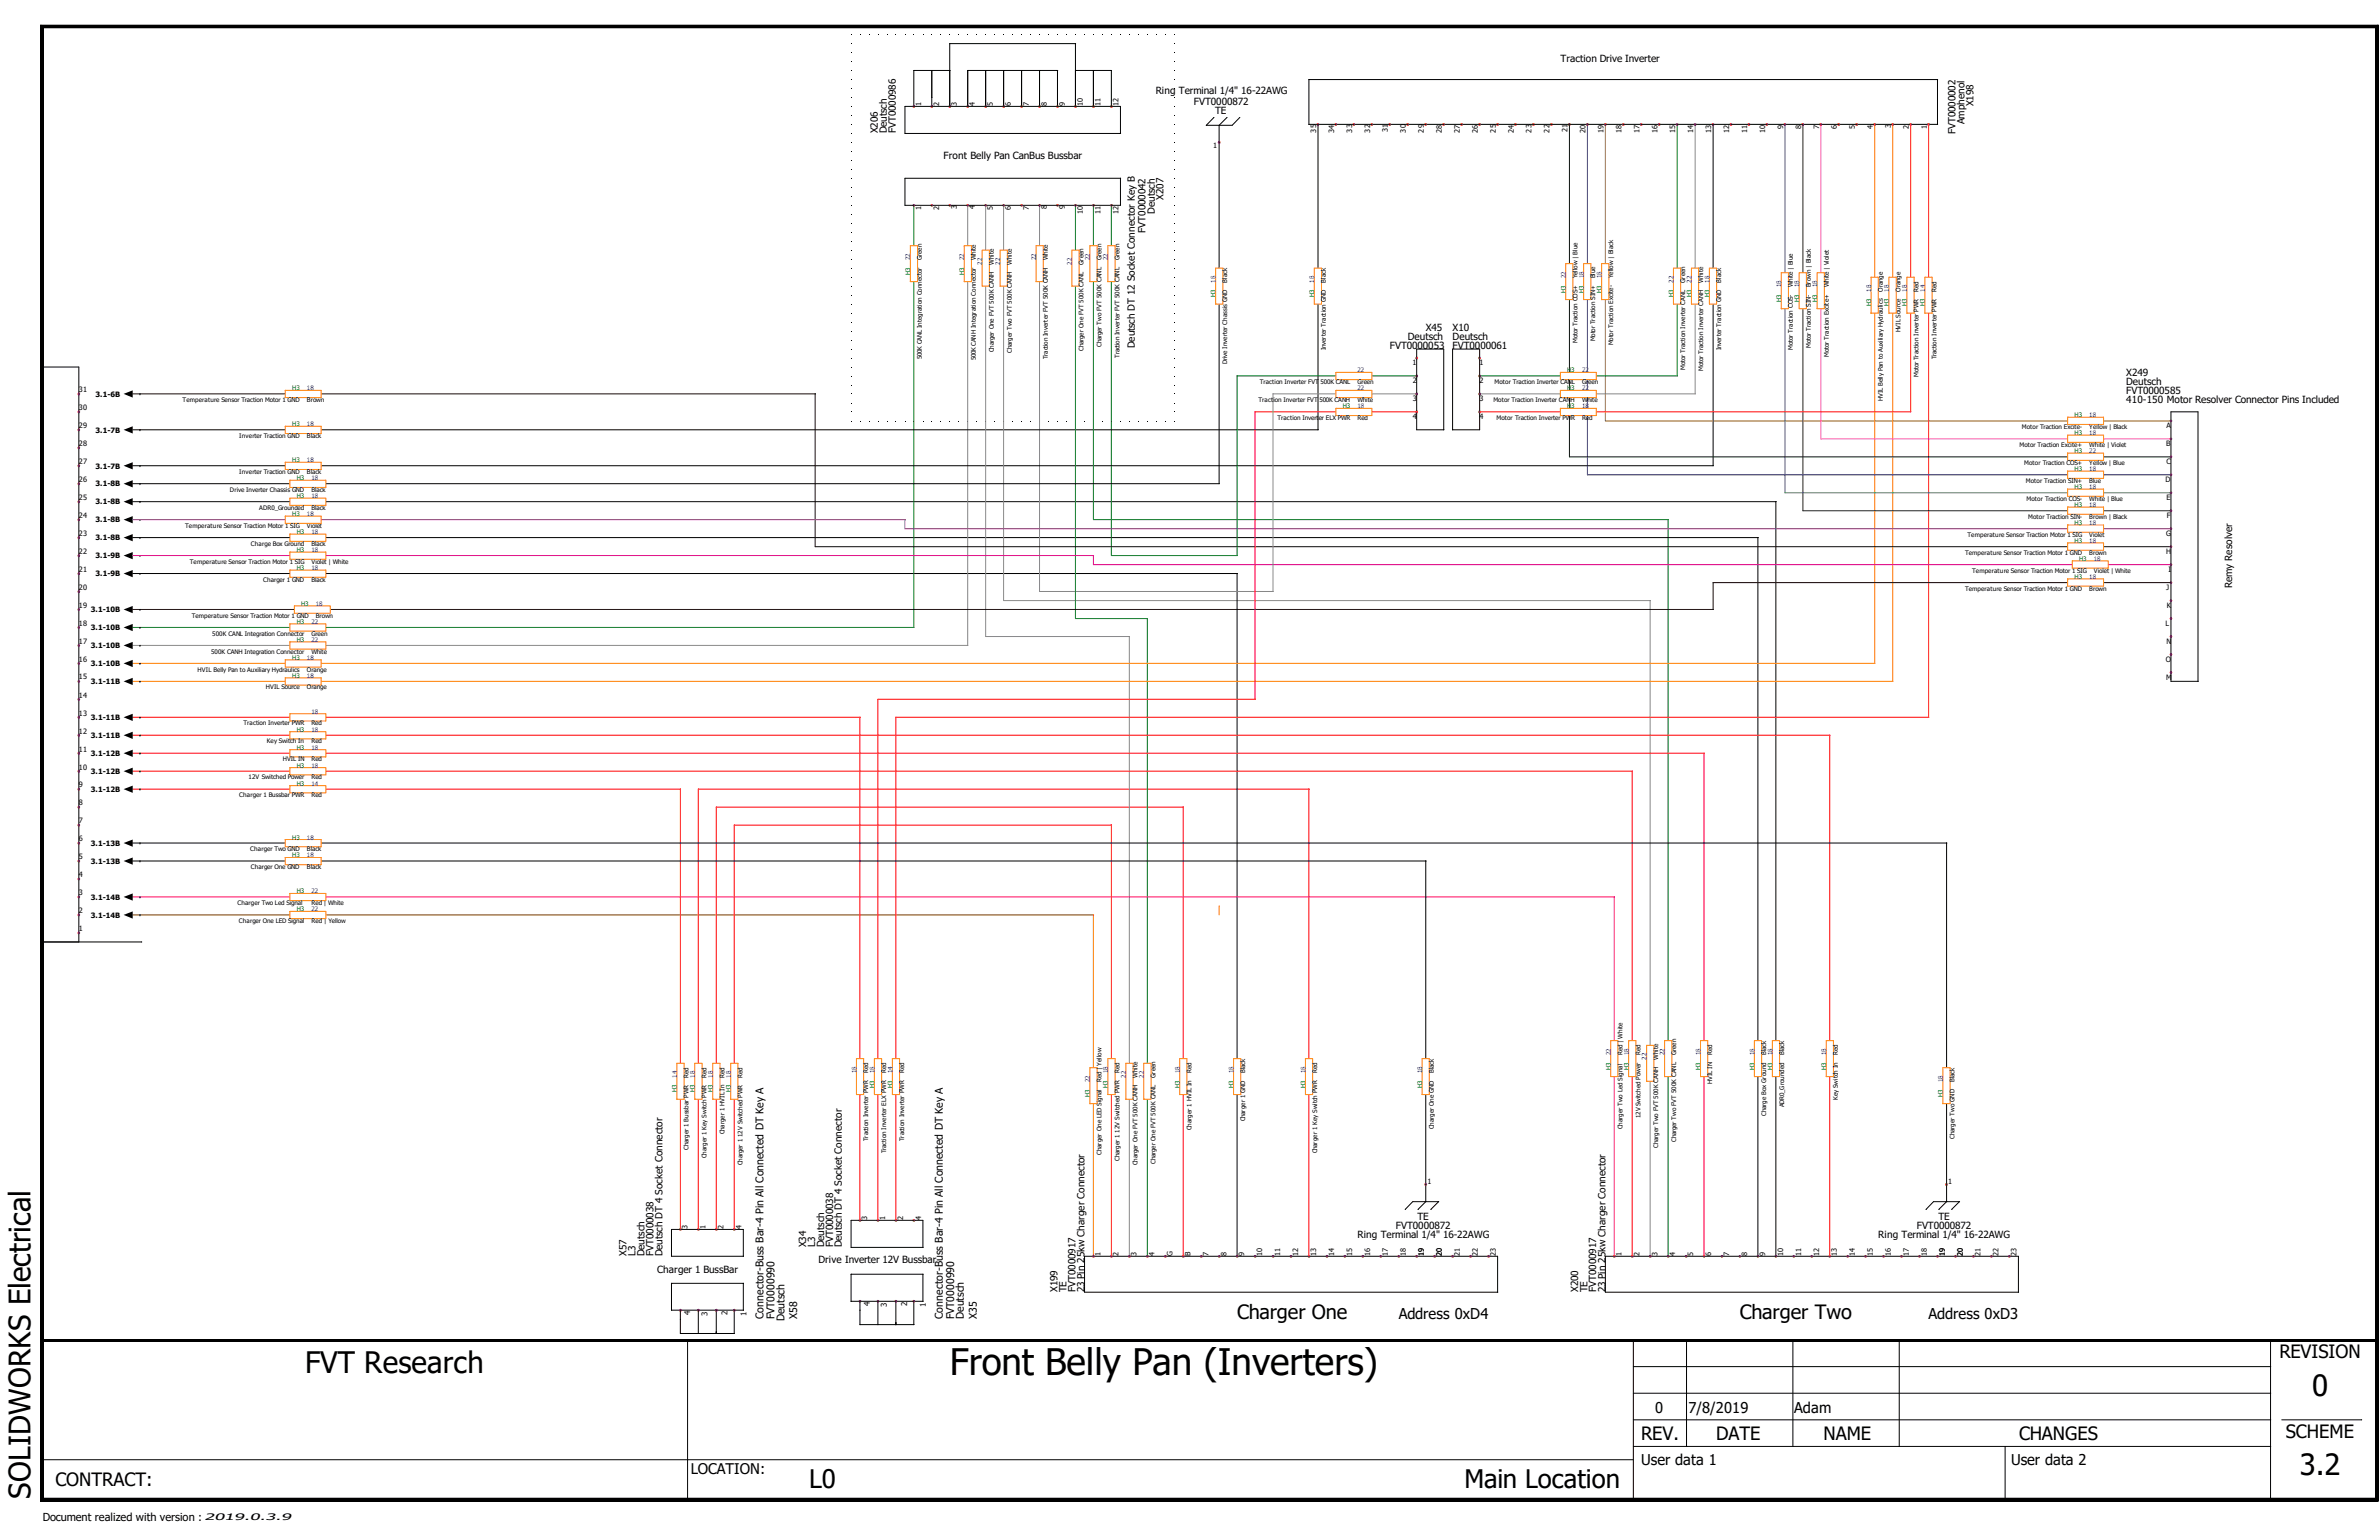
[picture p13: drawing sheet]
<svg xmlns="http://www.w3.org/2000/svg" width="432mm" height="279mm" viewBox="0 0 432 279" stroke-linecap="round" stroke-linejoin="round" font-family="sans-serif">
<defs><g id="words">
<text font-size="6.6" x="172.4" y="249.4">Front Belly Pan (Inverters)</text>
<g font-size="5.4">
<text x="55.4" y="249">FVT Research</text>
<text x="5.5" y="271.9" transform="rotate(-90 5.5 271.9)">SOLIDWORKS Electrical</text>
</g>
<g font-size="5.3">
<text x="419.7" y="253.2">0</text>
<text x="417.4" y="267.7">3.2</text>
</g>
<g font-size="4.6">
<text x="146.9" y="270">L0</text>
<text x="265.8" y="270">Main Location</text>
</g>
<g font-size="3.6">
<text x="224.5" y="239.4">Charger One</text>
<text x="315.8" y="239.4">Charger Two</text>
</g>
<g font-size="3.3">
<text x="413.7" y="246.3">REVISION</text>
<text x="297.9" y="261.2">REV.</text>
<text x="311.5" y="261.2">DATE</text>
<text x="331" y="261.2">NAME</text>
<text x="366.5" y="261.2">CHANGES</text>
<text x="414.9" y="260.8">SCHEME</text>
<text x="10.1" y="269.7">CONTRACT:</text>
</g>
<g font-size="2.7">
<text x="253.9" y="239.4">Address 0xD4</text>
<text x="350.1" y="239.4">Address 0xD3</text>
<text x="300.4" y="256.3">0</text>
<text x="306.5" y="256.3">7/8/2019</text>
<text x="325.7" y="256.3">Adam</text>
<text x="125.4" y="267.4">LOCATION:</text>
<text x="297.9" y="265.7">User data 1</text>
<text x="365" y="265.7">User data 2</text>
</g>
<text font-size="2" x="7.8" y="275.9">Document realized with version :</text>
<g font-size="1.9">
<text x="138.6" y="239.4" transform="rotate(-90 138.6 239.4)">Connector-Buss Bar-4 Pin All Connected DT Key A</text>
<text x="140.6" y="239.4" transform="rotate(-90 140.6 239.4)">FVT0000990</text>
<text x="142.4" y="239.7" transform="rotate(-90 142.4 239.7)">Deutsch</text>
<text x="144.7" y="239.4" transform="rotate(-90 144.7 239.4)">X58</text>
<text x="171.2" y="239.4" transform="rotate(-90 171.2 239.4)">Connector-Buss Bar-4 Pin All Connected DT Key A</text>
<text x="173.2" y="239.4" transform="rotate(-90 173.2 239.4)">FVT0000990</text>
<text x="175" y="239.4" transform="rotate(-90 175 239.4)">Deutsch</text>
<text x="177.3" y="239.4" transform="rotate(-90 177.3 239.4)">X35</text>
</g>
<g font-size="1.8">
<text x="283.2" y="11.2">Traction Drive Inverter</text>
<text x="209.8" y="17.1">Ring Terminal 1/4&quot; 16-22AWG</text>
<text x="216.7" y="19.1">FVT0000872</text>
<text x="220.6" y="20.7">TE</text>
<text x="356.6" y="22.6" transform="rotate(-90 356.6 22.6)">Amphenol</text>
<text x="358.2" y="19.3" transform="rotate(-90 358.2 19.3)">X198</text>
<text x="159.3" y="24.2" transform="rotate(-90 159.3 24.2)">X206</text>
<text x="161" y="24.2" transform="rotate(-90 161 24.2)">Deutsch</text>
<text x="162.6" y="24.2" transform="rotate(-90 162.6 24.2)">FVT0000986</text>
<text x="171.2" y="28.8">Front Belly Pan CanBus Bussbar</text>
<text x="354.9" y="24.4" transform="rotate(-90 354.9 24.4)">FVT0000002</text>
<text x="209.6" y="38.8" transform="rotate(-90 209.6 38.8)">Deutsch</text>
<text x="211.2" y="36.3" transform="rotate(-90 211.2 36.3)">X207</text>
<text x="207.9" y="42.2" transform="rotate(-90 207.9 42.2)">FVT0000042</text>
<text x="206" y="63.2" transform="rotate(-90 206 63.2)">Deutsch DT 12 Socket Connector Key B</text>
<text x="252.3" y="63.3">FVT0000053</text>
<text x="255.5" y="61.7">Deutsch</text>
<text x="258.8" y="60.1">X45</text>
<text x="263.7" y="60.1">X10</text>
<text x="263.7" y="61.7">Deutsch</text>
<text x="263.7" y="63.3">FVT0000061</text>
<text x="385.9" y="68.2">X249</text>
<text x="385.9" y="69.8">Deutsch</text>
<text x="385.9" y="71.5">FVT0000585</text>
<text x="385.9" y="73.1">410-150 Motor Resolver Connector Pins Included</text>
<text x="405.1" y="106.7" transform="rotate(-90 405.1 106.7)">Remy Resolver</text>
<text x="257.3" y="221.3">TE</text>
<text x="351.8" y="221.3">TE</text>
<text x="113.7" y="227.9" transform="rotate(-90 113.7 227.9)">X57</text>
<text x="115.4" y="227.9" transform="rotate(-90 115.4 227.9)">L3</text>
<text x="117" y="227.9" transform="rotate(-90 117 227.9)">Deutsch</text>
<text x="118.6" y="227.9" transform="rotate(-90 118.6 227.9)">FVT0000038</text>
<text x="120.2" y="227.9" transform="rotate(-90 120.2 227.9)">Deutsch DT 4 Socket Connector</text>
<text x="146.3" y="226.3" transform="rotate(-90 146.3 226.3)">X34</text>
<text x="148" y="226.3" transform="rotate(-90 148 226.3)">L3</text>
<text x="149.6" y="226.3" transform="rotate(-90 149.6 226.3)">Deutsch</text>
<text x="151.2" y="226.3" transform="rotate(-90 151.2 226.3)">FVT0000038</text>
<text x="152.8" y="226.3" transform="rotate(-90 152.8 226.3)">Deutsch DT 4 Socket Connector</text>
<text x="246.4" y="224.6">Ring Terminal 1/4&quot; 16-22AWG</text>
<text x="253.4" y="222.9">FVT0000872</text>
<text x="340.9" y="224.6">Ring Terminal 1/4&quot; 16-22AWG</text>
<text x="347.9" y="222.9">FVT0000872</text>
<text x="119.3" y="230.9">Charger 1 BussBar</text>
<text x="148.5" y="229.2">Drive Inverter 12V Bussbar</text>
<text x="191.9" y="234.4" transform="rotate(-90 191.9 234.4)">X199</text>
<text x="193.6" y="234.4" transform="rotate(-90 193.6 234.4)">TE</text>
<text x="195.2" y="234.4" transform="rotate(-90 195.2 234.4)">FVT0000917</text>
<text x="196.8" y="234.4" transform="rotate(-90 196.8 234.4)">23 Pin 25kw Charger Connector</text>
<text x="286.5" y="234.4" transform="rotate(-90 286.5 234.4)">X200</text>
<text x="288.1" y="234.4" transform="rotate(-90 288.1 234.4)">TE</text>
<text x="289.7" y="234.4" transform="rotate(-90 289.7 234.4)">FVT0000917</text>
<text x="291.4" y="234.4" transform="rotate(-90 291.4 234.4)">23 Pin 25kw Charger Connector</text>
</g>
<text font-size="1.7" x="37.1" y="275.8">2019.0.3.9</text>
<g font-size="1.4">
<text x="125.3" y="238.6" transform="rotate(-90 125.3 238.6)">4</text>
<text x="128.4" y="238.7" transform="rotate(-90 128.4 238.7)">3</text>
<text x="132" y="238.6" transform="rotate(-90 132 238.6)">2</text>
<text x="135.5" y="238.7" transform="rotate(-90 135.5 238.7)">1</text>
<text x="157.9" y="237" transform="rotate(-90 157.9 237)">4</text>
<text x="161" y="237.1" transform="rotate(-90 161 237.1)">3</text>
<text x="164.6" y="237" transform="rotate(-90 164.6 237)">2</text>
<text x="168.1" y="237.1" transform="rotate(-90 168.1 237.1)">1</text>
</g>
<g font-size="1.3">
<text x="167.2" y="19.3" transform="rotate(-90 167.2 19.3)">1</text>
<text x="170.4" y="19.3" transform="rotate(-90 170.4 19.3)">2</text>
<text x="173.7" y="19.3" transform="rotate(-90 173.7 19.3)">3</text>
<text x="177" y="19.3" transform="rotate(-90 177 19.3)">4</text>
<text x="180.2" y="19.3" transform="rotate(-90 180.2 19.3)">5</text>
<text x="183.5" y="19.3" transform="rotate(-90 183.5 19.3)">6</text>
<text x="186.7" y="19.3" transform="rotate(-90 186.7 19.3)">7</text>
<text x="190" y="19.3" transform="rotate(-90 190 19.3)">8</text>
<text x="193.3" y="19.3" transform="rotate(-90 193.3 19.3)">9</text>
<text x="196.5" y="19.3" transform="rotate(-90 196.5 19.3)">10</text>
<text x="199.8" y="19.3" transform="rotate(-90 199.8 19.3)">11</text>
<text x="203" y="19.3" transform="rotate(-90 203 19.3)">12</text>
<text x="323.6" y="23.3" transform="rotate(-90 323.6 23.3)">9</text>
<text x="326.9" y="23.3" transform="rotate(-90 326.9 23.3)">8</text>
<text x="330.2" y="23.3" transform="rotate(-90 330.2 23.3)">7</text>
<text x="333.4" y="23.3" transform="rotate(-90 333.4 23.3)">6</text>
<text x="336.6" y="23.3" transform="rotate(-90 336.6 23.3)">5</text>
<text x="339.9" y="23.3" transform="rotate(-90 339.9 23.3)">4</text>
<text x="343.2" y="23.3" transform="rotate(-90 343.2 23.3)">3</text>
<text x="346.5" y="23.3" transform="rotate(-90 346.5 23.3)">2</text>
<text x="349.7" y="23.4" transform="rotate(-90 349.7 23.4)">1</text>
<text x="220.2" y="26.8">1</text>
<text x="238.9" y="24" transform="rotate(-90 238.9 24)">35</text>
<text x="242.1" y="24.1" transform="rotate(-90 242.1 24.1)">34</text>
<text x="245.4" y="24" transform="rotate(-90 245.4 24)">33</text>
<text x="248.7" y="24" transform="rotate(-90 248.7 24)">32</text>
<text x="251.9" y="24" transform="rotate(-90 251.9 24)">31</text>
<text x="255.2" y="24" transform="rotate(-90 255.2 24)">30</text>
<text x="258.4" y="24" transform="rotate(-90 258.4 24)">29</text>
<text x="261.7" y="24.1" transform="rotate(-90 261.7 24.1)">28</text>
<text x="265" y="24.1" transform="rotate(-90 265 24.1)">27</text>
<text x="268.2" y="24.1" transform="rotate(-90 268.2 24.1)">26</text>
<text x="271.5" y="24" transform="rotate(-90 271.5 24)">25</text>
<text x="274.7" y="24.1" transform="rotate(-90 274.7 24.1)">24</text>
<text x="278" y="24" transform="rotate(-90 278 24)">23</text>
<text x="281.3" y="24" transform="rotate(-90 281.3 24)">22</text>
<text x="284.5" y="24" transform="rotate(-90 284.5 24)">21</text>
<text x="287.8" y="24.1" transform="rotate(-90 287.8 24.1)">20</text>
<text x="291" y="24.1" transform="rotate(-90 291 24.1)">19</text>
<text x="294.3" y="24.1" transform="rotate(-90 294.3 24.1)">18</text>
<text x="297.6" y="24.1" transform="rotate(-90 297.6 24.1)">17</text>
<text x="300.8" y="24.2" transform="rotate(-90 300.8 24.2)">16</text>
<text x="304.1" y="24.1" transform="rotate(-90 304.1 24.1)">15</text>
<text x="307.3" y="24.2" transform="rotate(-90 307.3 24.2)">14</text>
<text x="310.6" y="24.1" transform="rotate(-90 310.6 24.1)">13</text>
<text x="313.9" y="24.1" transform="rotate(-90 313.9 24.1)">12</text>
<text x="317.1" y="24.1" transform="rotate(-90 317.1 24.1)">11</text>
<text x="320.4" y="24.1" transform="rotate(-90 320.4 24.1)">10</text>
<text x="167.2" y="38" transform="rotate(-90 167.2 38)">1</text>
<text x="170.4" y="38" transform="rotate(-90 170.4 38)">2</text>
<text x="173.7" y="38" transform="rotate(-90 173.7 38)">3</text>
<text x="177" y="38" transform="rotate(-90 177 38)">4</text>
<text x="180.2" y="38" transform="rotate(-90 180.2 38)">5</text>
<text x="183.5" y="38" transform="rotate(-90 183.5 38)">6</text>
<text x="186.7" y="38" transform="rotate(-90 186.7 38)">7</text>
<text x="190" y="38" transform="rotate(-90 190 38)">8</text>
<text x="193.3" y="38" transform="rotate(-90 193.3 38)">9</text>
<text x="196.5" y="38.8" transform="rotate(-90 196.5 38.8)">10</text>
<text x="199.8" y="38.8" transform="rotate(-90 199.8 38.8)">11</text>
<text x="203" y="38.8" transform="rotate(-90 203 38.8)">12</text>
<text x="14.3" y="71.2">31</text>
<text x="17.3" y="72">3.1-6B</text>
<text x="256.4" y="66.3">1</text>
<text x="256.4" y="69.5">2</text>
<text x="268.6" y="66.3">1</text>
<text x="268.6" y="69.5">2</text>
<text x="14.3" y="77.7">29</text>
<text x="14.3" y="74.4">30</text>
<text x="256.4" y="72.8">3</text>
<text x="256.4" y="76">4</text>
<text x="268.6" y="72.8">3</text>
<text x="268.6" y="76">4</text>
<text x="393.2" y="77.7">A</text>
<text x="14.3" y="80.9">28</text>
<text x="17.3" y="78.5">3.1-7B</text>
<text x="393.2" y="80.9">B</text>
<text x="14.3" y="87.5">26</text>
<text x="14.3" y="84.2">27</text>
<text x="17.3" y="85">3.1-7B</text>
<text x="17.3" y="88.3">3.1-8B</text>
<text x="393.1" y="87.5">D</text>
<text x="393.2" y="84.2">C</text>
<text x="14.3" y="94">24</text>
<text x="14.3" y="90.7">25</text>
<text x="17.3" y="91.5">3.1-8B</text>
<text x="17.3" y="94.8">3.1-8B</text>
<text x="393.2" y="90.7">E</text>
<text x="393.3" y="94">F</text>
<text x="14.3" y="100.5">22</text>
<text x="14.3" y="97.2">23</text>
<text x="17.3" y="98">3.1-8B</text>
<text x="17.3" y="101.3">3.1-9B</text>
<text x="393.1" y="97.2">G</text>
<text x="393.1" y="100.5">H</text>
<text x="14.3" y="107">20</text>
<text x="14.3" y="103.8">21</text>
<text x="17.3" y="104.6">3.1-9B</text>
<text x="393.1" y="107">J</text>
<text x="393.6" y="103.8">I</text>
<text x="14.3" y="113.5">18</text>
<text x="14.3" y="110.3">19</text>
<text x="16.5" y="111.1">3.1-10B</text>
<text x="393" y="113.5">L</text>
<text x="393.3" y="110.3">K</text>
<text x="14.3" y="116.8">17</text>
<text x="16.5" y="114.3">3.1-10B</text>
<text x="16.5" y="117.6">3.1-10B</text>
<text x="393.2" y="116.8">N</text>
<text x="14.3" y="123.3">15</text>
<text x="14.3" y="120.1">16</text>
<text x="16.5" y="120.9">3.1-10B</text>
<text x="16.5" y="124.1">3.1-11B</text>
<text x="393.1" y="120.1">O</text>
<text x="393.1" y="123.3">M</text>
<text x="14.3" y="126.6">14</text>
<text x="14.3" y="129.8">13</text>
<text x="16.5" y="130.6">3.1-11B</text>
<text x="14.3" y="136.4">11</text>
<text x="14.3" y="133.1">12</text>
<text x="16.5" y="133.9">3.1-11B</text>
<text x="16.5" y="137.2">3.1-12B</text>
<text x="14.3" y="142.9">9</text>
<text x="14.3" y="139.6">10</text>
<text x="16.5" y="143.7">3.1-12B</text>
<text x="16.5" y="140.4">3.1-12B</text>
<text x="14.3" y="149.4">7</text>
<text x="14.3" y="146.1">8</text>
<text x="14.3" y="155.9">5</text>
<text x="14.3" y="152.7">6</text>
<text x="16.5" y="153.5">3.1-13B</text>
<text x="14.3" y="159.2">4</text>
<text x="16.5" y="156.7">3.1-13B</text>
<text x="14.3" y="165.7">2</text>
<text x="14.3" y="162.4">3</text>
<text x="16.5" y="163.2">3.1-14B</text>
<text x="16.5" y="166.5">3.1-14B</text>
<text x="14.3" y="169">1</text>
<text x="259.1" y="214.9">1</text>
<text x="353.6" y="214.9">1</text>
<text x="157.4" y="221.4" transform="rotate(-90 157.4 221.4)">3</text>
<text x="160.7" y="221.4" transform="rotate(-90 160.7 221.4)">1</text>
<text x="163.9" y="221.4" transform="rotate(-90 163.9 221.4)">2</text>
<text x="167.2" y="221.4" transform="rotate(-90 167.2 221.4)">4</text>
<text x="124.8" y="223.1" transform="rotate(-90 124.8 223.1)">3</text>
<text x="128.1" y="223.1" transform="rotate(-90 128.1 223.1)">1</text>
<text x="131.3" y="223.1" transform="rotate(-90 131.3 223.1)">2</text>
<text x="134.6" y="223.1" transform="rotate(-90 134.6 223.1)">4</text>
<text x="199.8" y="227.9" transform="rotate(-90 199.8 227.9)">1</text>
<text x="203" y="227.9" transform="rotate(-90 203 227.9)">2</text>
<text x="206.3" y="227.9" transform="rotate(-90 206.3 227.9)">3</text>
<text x="209.5" y="227.9" transform="rotate(-90 209.5 227.9)">4</text>
<text x="212.8" y="227.9" transform="rotate(-90 212.8 227.9)">G</text>
<text x="216.1" y="227.9" transform="rotate(-90 216.1 227.9)">B</text>
<text x="219.3" y="227.9" transform="rotate(-90 219.3 227.9)">7</text>
<text x="222.6" y="227.9" transform="rotate(-90 222.6 227.9)">8</text>
<text x="225.8" y="227.9" transform="rotate(-90 225.8 227.9)">9</text>
<text x="229.1" y="227.9" transform="rotate(-90 229.1 227.9)">10</text>
<text x="232.4" y="227.9" transform="rotate(-90 232.4 227.9)">11</text>
<text x="235.6" y="227.9" transform="rotate(-90 235.6 227.9)">12</text>
<text x="238.9" y="227.9" transform="rotate(-90 238.9 227.9)">13</text>
<text x="242.1" y="227.9" transform="rotate(-90 242.1 227.9)">14</text>
<text x="245.4" y="227.9" transform="rotate(-90 245.4 227.9)">15</text>
<text x="248.7" y="227.9" transform="rotate(-90 248.7 227.9)">16</text>
<text x="251.9" y="227.9" transform="rotate(-90 251.9 227.9)">17</text>
<text x="255.2" y="227.9" transform="rotate(-90 255.2 227.9)">18</text>
<text x="258.4" y="227.9" transform="rotate(-90 258.4 227.9)">19</text>
<text x="261.7" y="227.9" transform="rotate(-90 261.7 227.9)">20</text>
<text x="265" y="227.9" transform="rotate(-90 265 227.9)">21</text>
<text x="268.2" y="227.9" transform="rotate(-90 268.2 227.9)">22</text>
<text x="271.5" y="227.9" transform="rotate(-90 271.5 227.9)">23</text>
<text x="294.3" y="227.9" transform="rotate(-90 294.3 227.9)">1</text>
<text x="297.6" y="227.9" transform="rotate(-90 297.6 227.9)">2</text>
<text x="300.8" y="227.9" transform="rotate(-90 300.8 227.9)">3</text>
<text x="304.1" y="227.9" transform="rotate(-90 304.1 227.9)">4</text>
<text x="307.3" y="227.9" transform="rotate(-90 307.3 227.9)">5</text>
<text x="310.6" y="227.9" transform="rotate(-90 310.6 227.9)">6</text>
<text x="313.9" y="227.9" transform="rotate(-90 313.9 227.9)">7</text>
<text x="317.1" y="227.9" transform="rotate(-90 317.1 227.9)">8</text>
<text x="320.4" y="227.9" transform="rotate(-90 320.4 227.9)">9</text>
<text x="323.6" y="227.9" transform="rotate(-90 323.6 227.9)">10</text>
<text x="326.9" y="227.9" transform="rotate(-90 326.9 227.9)">11</text>
<text x="330.2" y="227.9" transform="rotate(-90 330.2 227.9)">12</text>
<text x="333.4" y="227.9" transform="rotate(-90 333.4 227.9)">13</text>
<text x="336.7" y="227.9" transform="rotate(-90 336.7 227.9)">14</text>
<text x="339.9" y="227.9" transform="rotate(-90 339.9 227.9)">15</text>
<text x="343.2" y="227.9" transform="rotate(-90 343.2 227.9)">16</text>
<text x="346.5" y="227.9" transform="rotate(-90 346.5 227.9)">17</text>
<text x="349.7" y="227.9" transform="rotate(-90 349.7 227.9)">18</text>
<text x="353" y="227.9" transform="rotate(-90 353 227.9)">19</text>
<text x="356.2" y="227.9" transform="rotate(-90 356.2 227.9)">20</text>
<text x="359.5" y="227.9" transform="rotate(-90 359.5 227.9)">21</text>
<text x="362.8" y="227.9" transform="rotate(-90 362.8 227.9)">22</text>
<text x="366" y="227.9" transform="rotate(-90 366 227.9)">23</text>
</g>
<g font-size="1.1" fill="#00f">
<text x="165.2" y="47.2" transform="rotate(-90 165.2 47.2)">22</text>
<text x="175" y="47.2" transform="rotate(-90 175 47.2)">22</text>
<text x="188" y="47.2" transform="rotate(-90 188 47.2)">22</text>
<text x="197.8" y="47.2" transform="rotate(-90 197.8 47.2)">22</text>
<text x="201.1" y="47.2" transform="rotate(-90 201.1 47.2)">22</text>
<text x="178.3" y="48" transform="rotate(-90 178.3 48)">22</text>
<text x="181.5" y="48" transform="rotate(-90 181.5 48)">22</text>
<text x="194.6" y="48" transform="rotate(-90 194.6 48)">22</text>
<text x="220.6" y="51.3" transform="rotate(-90 220.6 51.3)">18</text>
<text x="238.5" y="51.3" transform="rotate(-90 238.5 51.3)">18</text>
<text x="284.2" y="50.5" transform="rotate(-90 284.2 50.5)">22</text>
<text x="287.4" y="50.5" transform="rotate(-90 287.4 50.5)">18</text>
<text x="290.7" y="50.5" transform="rotate(-90 290.7 50.5)">18</text>
<text x="303.7" y="51.3" transform="rotate(-90 303.7 51.3)">22</text>
<text x="307" y="51.3" transform="rotate(-90 307 51.3)">22</text>
<text x="310.3" y="51.3" transform="rotate(-90 310.3 51.3)">18</text>
<text x="323.3" y="52.1" transform="rotate(-90 323.3 52.1)">18</text>
<text x="326.6" y="52.1" transform="rotate(-90 326.6 52.1)">18</text>
<text x="329.8" y="52.1" transform="rotate(-90 329.8 52.1)">18</text>
<text x="339.6" y="52.9" transform="rotate(-90 339.6 52.9)">18</text>
<text x="342.9" y="52.9" transform="rotate(-90 342.9 52.9)">18</text>
<text x="346.1" y="52.9" transform="rotate(-90 346.1 52.9)">18</text>
<text x="349.4" y="52.9" transform="rotate(-90 349.4 52.9)">14</text>
<text x="55.7" y="70.8">18</text>
<text x="246.4" y="67.6">22</text>
<text x="246.4" y="70.8">22</text>
<text x="287.1" y="70.8">22</text>
<text x="287.1" y="67.6">22</text>
<text x="55.7" y="77.3">18</text>
<text x="246.4" y="74.1">18</text>
<text x="287.1" y="74.1">18</text>
<text x="379.2" y="75.7">18</text>
<text x="55.7" y="83.9">18</text>
<text x="379.2" y="82.2">22</text>
<text x="379.2" y="79">18</text>
<text x="56.5" y="87.1">18</text>
<text x="379.2" y="85.5">18</text>
<text x="379.2" y="88.7">18</text>
<text x="55.7" y="93.6">18</text>
<text x="56.5" y="90.4">18</text>
<text x="379.2" y="95.2">18</text>
<text x="379.2" y="92">18</text>
<text x="56.5" y="100.2">18</text>
<text x="56.5" y="96.9">18</text>
<text x="379.2" y="98.5">18</text>
<text x="380" y="101.8">18</text>
<text x="56.5" y="103.4">18</text>
<text x="379.2" y="105">18</text>
<text x="56.5" y="113.2">22</text>
<text x="57.3" y="109.9">18</text>
<text x="55.7" y="119.7">18</text>
<text x="56.5" y="116.5">22</text>
<text x="55.7" y="123">18</text>
<text x="56.5" y="129.5">18</text>
<text x="56.5" y="136">18</text>
<text x="56.5" y="132.8">18</text>
<text x="56.5" y="139.3">18</text>
<text x="56.5" y="142.5">14</text>
<text x="55.7" y="152.3">18</text>
<text x="55.7" y="155.6">18</text>
<text x="56.5" y="162.1">22</text>
<text x="56.5" y="165.4">22</text>
<text x="292.4" y="191.4" transform="rotate(-90 292.4 191.4)">22</text>
<text x="295.6" y="191.4" transform="rotate(-90 295.6 191.4)">18</text>
<text x="302.1" y="191.4" transform="rotate(-90 302.1 191.4)">22</text>
<text x="308.7" y="191.4" transform="rotate(-90 308.7 191.4)">18</text>
<text x="318.4" y="191.4" transform="rotate(-90 318.4 191.4)">18</text>
<text x="321.7" y="191.4" transform="rotate(-90 321.7 191.4)">18</text>
<text x="331.5" y="191.4" transform="rotate(-90 331.5 191.4)">18</text>
<text x="122.9" y="195.5" transform="rotate(-90 122.9 195.5)">14</text>
<text x="126.1" y="195.5" transform="rotate(-90 126.1 195.5)">18</text>
<text x="129.4" y="195.5" transform="rotate(-90 129.4 195.5)">18</text>
<text x="132.6" y="195.5" transform="rotate(-90 132.6 195.5)">18</text>
<text x="155.4" y="194.7" transform="rotate(-90 155.4 194.7)">18</text>
<text x="158.7" y="194.7" transform="rotate(-90 158.7 194.7)">18</text>
<text x="162" y="194.7" transform="rotate(-90 162 194.7)">14</text>
<text x="197.8" y="196.3" transform="rotate(-90 197.8 196.3)">22</text>
<text x="201.1" y="194.7" transform="rotate(-90 201.1 194.7)">18</text>
<text x="204.3" y="195.5" transform="rotate(-90 204.3 195.5)">22</text>
<text x="207.6" y="195.5" transform="rotate(-90 207.6 195.5)">22</text>
<text x="214.1" y="194.7" transform="rotate(-90 214.1 194.7)">18</text>
<text x="223.9" y="194.7" transform="rotate(-90 223.9 194.7)">18</text>
<text x="236.9" y="194.7" transform="rotate(-90 236.9 194.7)">18</text>
<text x="258.1" y="194.7" transform="rotate(-90 258.1 194.7)">18</text>
<text x="298.9" y="192.2" transform="rotate(-90 298.9 192.2)">22</text>
<text x="352.6" y="196.3" transform="rotate(-90 352.6 196.3)">18</text>
</g>
<g font-size="1.1">
<text x="167.3" y="47.2" transform="rotate(-90 167.3 47.2)">Green</text>
<text x="177.1" y="47.2" transform="rotate(-90 177.1 47.2)">White</text>
<text x="190.2" y="47.2" transform="rotate(-90 190.2 47.2)">White</text>
<text x="199.9" y="47.2" transform="rotate(-90 199.9 47.2)">Green</text>
<text x="203.2" y="47.2" transform="rotate(-90 203.2 47.2)">Green</text>
<text x="180.4" y="48" transform="rotate(-90 180.4 48)">White</text>
<text x="183.6" y="48" transform="rotate(-90 183.6 48)">White</text>
<text x="196.7" y="48" transform="rotate(-90 196.7 48)">Green</text>
<text x="222.8" y="51.3" transform="rotate(-90 222.8 51.3)">Black</text>
<text x="240.7" y="51.3" transform="rotate(-90 240.7 51.3)">Black</text>
<text x="286.3" y="50.5" transform="rotate(-90 286.3 50.5)">Yellow | Blue</text>
<text x="289.6" y="50.5" transform="rotate(-90 289.6 50.5)">Blue</text>
<text x="292.8" y="50.5" transform="rotate(-90 292.8 50.5)">Yellow | Black</text>
<text x="305.9" y="51.3" transform="rotate(-90 305.9 51.3)">Green</text>
<text x="309.1" y="51.3" transform="rotate(-90 309.1 51.3)">White</text>
<text x="312.4" y="51.3" transform="rotate(-90 312.4 51.3)">Black</text>
<text x="325.4" y="52.1" transform="rotate(-90 325.4 52.1)">White | Blue</text>
<text x="328.7" y="52.1" transform="rotate(-90 328.7 52.1)">Brown | Black</text>
<text x="331.9" y="52.1" transform="rotate(-90 331.9 52.1)">White | Violet</text>
<text x="341.7" y="52.9" transform="rotate(-90 341.7 52.9)">Orange</text>
<text x="345" y="52.9" transform="rotate(-90 345 52.9)">Orange</text>
<text x="348.2" y="52.9" transform="rotate(-90 348.2 52.9)">Red</text>
<text x="351.5" y="52.9" transform="rotate(-90 351.5 52.9)">Red</text>
<text x="167.3" y="65.2" transform="rotate(-90 167.3 65.2)">500K CANL Integration Connector</text>
<text x="177.1" y="65.4" transform="rotate(-90 177.1 65.4)">500K CANH Integration Connector</text>
<text x="180.4" y="63.9" transform="rotate(-90 180.4 63.9)">Charger One FVT 500K CANH</text>
<text x="183.6" y="64" transform="rotate(-90 183.6 64)">Charger Two FVT 500K CANH</text>
<text x="190.2" y="65.2" transform="rotate(-90 190.2 65.2)">Traction Inverter FVT 500K CANH</text>
<text x="196.7" y="63.7" transform="rotate(-90 196.7 63.7)">Charger One FVT 500K CANL</text>
<text x="199.9" y="62.9" transform="rotate(-90 199.9 62.9)">Charger Two FVT 500K CANL</text>
<text x="203.2" y="64.9" transform="rotate(-90 203.2 64.9)">Traction Inverter FVT 500K CANL</text>
<text x="240.7" y="63.5" transform="rotate(-90 240.7 63.5)">Inverter Traction GND</text>
<text x="286.3" y="62.2" transform="rotate(-90 286.3 62.2)">Motor Traction COS+</text>
<text x="289.6" y="61.9" transform="rotate(-90 289.6 61.9)">Motor Traction SIN+</text>
<text x="292.8" y="62.7" transform="rotate(-90 292.8 62.7)">Motor Traction Excite-</text>
<text x="312.4" y="63.5" transform="rotate(-90 312.4 63.5)">Inverter Traction GND</text>
<text x="325.4" y="63.5" transform="rotate(-90 325.4 63.5)">Motor Traction COS-</text>
<text x="328.7" y="63.2" transform="rotate(-90 328.7 63.2)">Motor Traction SIN-</text>
<text x="331.9" y="64.7" transform="rotate(-90 331.9 64.7)">Motor Traction Excite+</text>
<text x="345" y="60.3" transform="rotate(-90 345 60.3)">HVIL Source</text>
<text x="351.5" y="65.2" transform="rotate(-90 351.5 65.2)">Traction Inverter PWR</text>
<text x="222.8" y="66" transform="rotate(-90 222.8 66)">Drive Inverter Chassis GND</text>
<text x="228.6" y="69.7">Traction Inverter FVT 500K CANL</text>
<text x="246.4" y="69.7">Green</text>
<text x="271.3" y="69.7">Motor Traction Inverter CANL</text>
<text x="287.1" y="69.7">Green</text>
<text x="305.9" y="67.1" transform="rotate(-90 305.9 67.1)">Motor Traction Inverter CANL</text>
<text x="309.1" y="67.3" transform="rotate(-90 309.1 67.3)">Motor Traction Inverter CANH</text>
<text x="348.2" y="68.4" transform="rotate(-90 348.2 68.4)">Motor Traction Inverter PWR</text>
<text x="33.1" y="72.9">Temperature Sensor Traction Motor 1 GND</text>
<text x="55.7" y="72.9">Brown</text>
<text x="228.4" y="72.9">Traction Inverter FVT 500K CANH</text>
<text x="231.9" y="76.2">Traction Inverter ELX PWR</text>
<text x="246.4" y="72.9">White</text>
<text x="246.4" y="76.2">Red</text>
<text x="271.1" y="72.9">Motor Traction Inverter CANH</text>
<text x="271.6" y="76.2">Motor Traction Inverter PWR</text>
<text x="287.1" y="76.2">Red</text>
<text x="287.1" y="72.9">White</text>
<text x="341.7" y="72.7" transform="rotate(-90 341.7 72.7)">HVIL Belly Pan to Auxiliary Hydraulics</text>
<text x="367" y="77.9">Motor Traction Excite-</text>
<text x="379.2" y="77.9">Yellow | Black</text>
<text x="43.4" y="79.5">Inverter Traction GND</text>
<text x="55.7" y="79.5">Black</text>
<text x="366.6" y="81.1">Motor Traction Excite+</text>
<text x="379.2" y="81.1">White | Violet</text>
<text x="41.7" y="89.2">Drive Inverter Chassis GND</text>
<text x="43.4" y="86">Inverter Traction GND</text>
<text x="55.7" y="86">Black</text>
<text x="56.5" y="89.2">Black</text>
<text x="367.4" y="84.4">Motor Traction COS+</text>
<text x="367.7" y="87.6">Motor Traction SIN+</text>
<text x="379.2" y="84.4">Yellow | Blue</text>
<text x="379.2" y="87.6">Blue</text>
<text x="33.6" y="95.8">Temperature Sensor Traction Motor 1 SIG</text>
<text x="47" y="92.5">ADR0_Grounded</text>
<text x="55.7" y="95.8">Violet</text>
<text x="56.5" y="92.5">Black</text>
<text x="367.8" y="90.9">Motor Traction COS-</text>
<text x="368.1" y="94.1">Motor Traction SIN-</text>
<text x="379.2" y="94.1">Brown | Black</text>
<text x="379.2" y="90.9">White | Blue</text>
<text x="45.6" y="99">Charge Box Ground</text>
<text x="56.5" y="99">Black</text>
<text x="356.7" y="100.7">Temperature Sensor Traction Motor 1 GND</text>
<text x="357.1" y="97.4">Temperature Sensor Traction Motor 1 SIG</text>
<text x="379.2" y="97.4">Violet</text>
<text x="379.2" y="100.7">Brown</text>
<text x="34.5" y="102.3">Temperature Sensor Traction Motor 1 SIG</text>
<text x="47.8" y="105.5">Charger 1 GND</text>
<text x="56.5" y="102.3">Violet | White</text>
<text x="56.5" y="105.5">Black</text>
<text x="356.7" y="107.2">Temperature Sensor Traction Motor 1 GND</text>
<text x="358" y="103.9">Temperature Sensor Traction Motor 1 SIG</text>
<text x="379.2" y="107.2">Brown</text>
<text x="380" y="103.9">Violet | White</text>
<text x="34.8" y="112.1">Temperature Sensor Traction Motor 1 GND</text>
<text x="57.3" y="112.1">Brown</text>
<text x="38.3" y="118.6">500K CANH Integration Connector</text>
<text x="38.5" y="115.3">500K CANL Integration Connector</text>
<text x="56.5" y="115.3">Green</text>
<text x="56.5" y="118.6">White</text>
<text x="35.9" y="121.8">HVIL Belly Pan to Auxiliary Hydraulics</text>
<text x="48.3" y="125.1">HVIL Source</text>
<text x="55.7" y="121.8">Orange</text>
<text x="55.7" y="125.1">Orange</text>
<text x="44.2" y="131.6">Traction Inverter PWR</text>
<text x="56.5" y="131.6">Red</text>
<text x="48.4" y="134.9">Key Switch In</text>
<text x="56.5" y="134.9">Red</text>
<text x="45.1" y="141.4">12V Switched Power</text>
<text x="51.3" y="138.1">HVIL IN</text>
<text x="56.5" y="141.4">Red</text>
<text x="56.5" y="138.1">Red</text>
<text x="43.4" y="144.7">Charger 1 Bussbar PWR</text>
<text x="56.5" y="144.7">Red</text>
<text x="45.4" y="154.4">Charger Two GND</text>
<text x="55.7" y="154.4">Black</text>
<text x="45.5" y="157.7">Charger One GND</text>
<text x="55.7" y="157.7">Black</text>
<text x="43.1" y="164.2">Charger Two Led Signal</text>
<text x="43.3" y="167.5">Charger One LED Signal</text>
<text x="56.5" y="167.5">Red | Yellow</text>
<text x="56.5" y="164.2">Red | White</text>
<text x="294.5" y="191.4" transform="rotate(-90 294.5 191.4)">Red | White</text>
<text x="297.7" y="191.4" transform="rotate(-90 297.7 191.4)">Red</text>
<text x="304.2" y="191.4" transform="rotate(-90 304.2 191.4)">Green</text>
<text x="310.8" y="191.4" transform="rotate(-90 310.8 191.4)">Red</text>
<text x="320.5" y="191.4" transform="rotate(-90 320.5 191.4)">Black</text>
<text x="323.8" y="191.4" transform="rotate(-90 323.8 191.4)">Black</text>
<text x="333.6" y="191.4" transform="rotate(-90 333.6 191.4)">Red</text>
<text x="125" y="195.5" transform="rotate(-90 125 195.5)">Red</text>
<text x="128.2" y="195.5" transform="rotate(-90 128.2 195.5)">Red</text>
<text x="131.5" y="195.5" transform="rotate(-90 131.5 195.5)">Red</text>
<text x="134.7" y="195.5" transform="rotate(-90 134.7 195.5)">Red</text>
<text x="157.6" y="194.7" transform="rotate(-90 157.6 194.7)">Red</text>
<text x="160.8" y="194.7" transform="rotate(-90 160.8 194.7)">Red</text>
<text x="164.1" y="194.7" transform="rotate(-90 164.1 194.7)">Red</text>
<text x="199.9" y="196.3" transform="rotate(-90 199.9 196.3)">Red | Yellow</text>
<text x="203.2" y="194.7" transform="rotate(-90 203.2 194.7)">Red</text>
<text x="206.5" y="195.5" transform="rotate(-90 206.5 195.5)">White</text>
<text x="209.7" y="195.5" transform="rotate(-90 209.7 195.5)">Green</text>
<text x="216.2" y="194.7" transform="rotate(-90 216.2 194.7)">Red</text>
<text x="226" y="194.7" transform="rotate(-90 226 194.7)">Black</text>
<text x="239.1" y="194.7" transform="rotate(-90 239.1 194.7)">Red</text>
<text x="260.2" y="194.7" transform="rotate(-90 260.2 194.7)">Black</text>
<text x="301" y="192.2" transform="rotate(-90 301 192.2)">White</text>
<text x="310.8" y="196.6" transform="rotate(-90 310.8 196.6)">HVIL IN</text>
<text x="354.8" y="196.3" transform="rotate(-90 354.8 196.3)">Black</text>
<text x="226" y="203.5" transform="rotate(-90 226 203.5)">Charger 1 GND</text>
<text x="297.7" y="202.8" transform="rotate(-90 297.7 202.8)">12V Switched Power</text>
<text x="320.5" y="202.4" transform="rotate(-90 320.5 202.4)">Charge Box Ground</text>
<text x="323.8" y="200.9" transform="rotate(-90 323.8 200.9)">ADR0_Grounded</text>
<text x="333.6" y="199.5" transform="rotate(-90 333.6 199.5)">Key Switch In</text>
<text x="125" y="208.6" transform="rotate(-90 125 208.6)">Charger 1 Bussbar PWR</text>
<text x="131.5" y="205.8" transform="rotate(-90 131.5 205.8)">Charger 1 HVIL In</text>
<text x="157.6" y="207" transform="rotate(-90 157.6 207)">Traction Inverter PWR</text>
<text x="160.8" y="209.2" transform="rotate(-90 160.8 209.2)">Traction Inverter ELX PWR</text>
<text x="164.1" y="207" transform="rotate(-90 164.1 207)">Traction Inverter PWR</text>
<text x="199.9" y="209.5" transform="rotate(-90 199.9 209.5)">Charger One LED Signal</text>
<text x="216.2" y="205" transform="rotate(-90 216.2 205)">Charger 1 HVIL In</text>
<text x="239.1" y="209.3" transform="rotate(-90 239.1 209.3)">Charger 1 Key Switch PWR</text>
<text x="260.2" y="204.9" transform="rotate(-90 260.2 204.9)">Charger One GND</text>
<text x="294.5" y="204.9" transform="rotate(-90 294.5 204.9)">Charger Two Led Signal</text>
<text x="301" y="208.2" transform="rotate(-90 301 208.2)">Charger Two FVT 500K CANH</text>
<text x="304.2" y="207.2" transform="rotate(-90 304.2 207.2)">Charger Two FVT 500K CANL</text>
<text x="354.8" y="206.6" transform="rotate(-90 354.8 206.6)">Charger Two GND</text>
<text x="128.2" y="210.1" transform="rotate(-90 128.2 210.1)">Charger 1 Key Switch PWR</text>
<text x="134.7" y="211.4" transform="rotate(-90 134.7 211.4)">Charger 1 12V Switched PWR</text>
<text x="203.2" y="210.6" transform="rotate(-90 203.2 210.6)">Charger 1 12V Switched PWR</text>
<text x="206.5" y="211.4" transform="rotate(-90 206.5 211.4)">Charger One FVT 500K CANH</text>
<text x="209.7" y="211.2" transform="rotate(-90 209.7 211.2)">Charger One FVT 500K CANL</text>
</g>
<g font-size="1.1" fill="#007f00">
<text x="165.2" y="49.9" transform="rotate(-90 165.2 49.9)">H3</text>
<text x="175" y="49.9" transform="rotate(-90 175 49.9)">H3</text>
<text x="220.6" y="53.9" transform="rotate(-90 220.6 53.9)">H3</text>
<text x="238.5" y="53.9" transform="rotate(-90 238.5 53.9)">H3</text>
<text x="284.2" y="53.1" transform="rotate(-90 284.2 53.1)">H3</text>
<text x="287.4" y="53.1" transform="rotate(-90 287.4 53.1)">H3</text>
<text x="290.7" y="53.1" transform="rotate(-90 290.7 53.1)">H3</text>
<text x="303.7" y="53.9" transform="rotate(-90 303.7 53.9)">H3</text>
<text x="307" y="53.9" transform="rotate(-90 307 53.9)">H3</text>
<text x="310.3" y="53.9" transform="rotate(-90 310.3 53.9)">H3</text>
<text x="323.3" y="54.7" transform="rotate(-90 323.3 54.7)">H3</text>
<text x="326.6" y="54.7" transform="rotate(-90 326.6 54.7)">H3</text>
<text x="329.8" y="54.7" transform="rotate(-90 329.8 54.7)">H3</text>
<text x="339.6" y="55.6" transform="rotate(-90 339.6 55.6)">H3</text>
<text x="342.9" y="55.6" transform="rotate(-90 342.9 55.6)">H3</text>
<text x="346.1" y="55.6" transform="rotate(-90 346.1 55.6)">H3</text>
<text x="349.4" y="55.6" transform="rotate(-90 349.4 55.6)">H3</text>
<text x="53" y="70.8">H3</text>
<text x="284.4" y="70.8">H3</text>
<text x="284.4" y="67.6">H3</text>
<text x="53" y="77.3">H3</text>
<text x="243.7" y="74.1">H3</text>
<text x="284.4" y="74.1">H3</text>
<text x="376.6" y="75.7">H3</text>
<text x="53" y="83.9">H3</text>
<text x="376.6" y="82.2">H3</text>
<text x="376.6" y="79">H3</text>
<text x="53.8" y="87.1">H3</text>
<text x="376.6" y="85.5">H3</text>
<text x="376.6" y="88.7">H3</text>
<text x="53" y="93.6">H3</text>
<text x="53.8" y="90.4">H3</text>
<text x="376.6" y="95.2">H3</text>
<text x="376.6" y="92">H3</text>
<text x="53.8" y="100.2">H3</text>
<text x="53.8" y="96.9">H3</text>
<text x="376.6" y="98.5">H3</text>
<text x="377.4" y="101.8">H3</text>
<text x="53.8" y="103.4">H3</text>
<text x="376.6" y="105">H3</text>
<text x="53.8" y="113.2">H3</text>
<text x="54.7" y="109.9">H3</text>
<text x="53" y="119.7">H3</text>
<text x="53.8" y="116.5">H3</text>
<text x="53" y="123">H3</text>
<text x="53.8" y="136">H3</text>
<text x="53.8" y="132.8">H3</text>
<text x="53.8" y="139.3">H3</text>
<text x="53.8" y="142.5">H3</text>
<text x="53" y="152.3">H3</text>
<text x="53" y="155.6">H3</text>
<text x="53.8" y="162.1">H3</text>
<text x="53.8" y="165.4">H3</text>
<text x="158.7" y="197.4" transform="rotate(-90 158.7 197.4)">H3</text>
<text x="162" y="197.4" transform="rotate(-90 162 197.4)">H3</text>
<text x="201.1" y="197.4" transform="rotate(-90 201.1 197.4)">H3</text>
<text x="214.1" y="197.4" transform="rotate(-90 214.1 197.4)">H3</text>
<text x="223.9" y="197.4" transform="rotate(-90 223.9 197.4)">H3</text>
<text x="236.9" y="197.4" transform="rotate(-90 236.9 197.4)">H3</text>
<text x="258.1" y="197.4" transform="rotate(-90 258.1 197.4)">H3</text>
<text x="292.4" y="194.1" transform="rotate(-90 292.4 194.1)">H3</text>
<text x="295.6" y="194.1" transform="rotate(-90 295.6 194.1)">H3</text>
<text x="308.7" y="194.1" transform="rotate(-90 308.7 194.1)">H3</text>
<text x="318.4" y="194.1" transform="rotate(-90 318.4 194.1)">H3</text>
<text x="321.7" y="194.1" transform="rotate(-90 321.7 194.1)">H3</text>
<text x="331.5" y="194.1" transform="rotate(-90 331.5 194.1)">H3</text>
<text x="122.9" y="198.2" transform="rotate(-90 122.9 198.2)">H3</text>
<text x="126.1" y="198.2" transform="rotate(-90 126.1 198.2)">H3</text>
<text x="129.4" y="198.2" transform="rotate(-90 129.4 198.2)">H3</text>
<text x="132.6" y="198.2" transform="rotate(-90 132.6 198.2)">H3</text>
<text x="197.8" y="199" transform="rotate(-90 197.8 199)">H3</text>
<text x="352.6" y="199" transform="rotate(-90 352.6 199)">H3</text>
</g>
</g></defs>
<path d="M0 2.9h431.8v273.5h-431.8z" fill="none" stroke="#fff" stroke-width=".18"/>
<g fill="none" stroke="#000" stroke-width=".18">
<path d="M7.4 4.6l.5 .4zM7.4 4.6h424.2zM7.4 4.6v267.7zM7.4 4.6h424.2v267.7h-424.2zM7.9 5h423.3zM7.9 5v266.8zM7.9 5h423.3v266.8h-423.3zM169.1 12.8v6.5M169.1 17.7h.1M172.4 12.8h-6.5v6.5M178.9 12.8v6.5M182.2 12.8v6.5"/>
<path d="M185.4 12.8v6.5M188.7 12.8v6.5M191.9 12.8v6.5M192 12.8h-16.4v6.5M195.2 12.8h6.6M195.2 7.9v11.4M195.2 7.9h-22.8v11.4M198.5 12.8v6.5M201.7 12.8v6.5M351.7 14.4v8.2M351.7 14.4h-114.1v8.2h114.1M431.2 5v266.8z"/>
<path d="M431.6 4.6l-.4 .4zM431.6 4.6v267.7zM203.4 24.2v-4.9h-39.1v4.9h39.1M203.4 32.3v5h-39.1v-5h39.1M220.3 21.3l-1.4 1.4h4.7l1.4-1.4M221.3 25.8h.1M222.7 21.3l-1.4 1.4v65.1M239.2 22.6v55.4M310.9 22.6v61.9M24.1 78h215.2M25.4 78h.1M25.4 71.5h.1"/>
<path d="M262 78v-14.7h-4.9v14.7h5M263.7 63.3h4.9v14.7h-4.9zM24.1 97.5h295M24.1 91h298.3M24.1 84.5h286.9M24.1 87.8h197.2M25.4 84.5h.1M25.4 91h.1M25.4 97.5h.1M25.4 94.3h.1M25.4 87.8h.1M319.1 97.5v130.4"/>
<path d="M322.3 91v136.9M24.1 104.1h200.5M25.4 104.1h.1M25.4 113.8h.1M25.4 117.1h.1M25.4 100.8h.1M25.4 110.6h.1M224.5 104.1v123.8M25.4 120.4h.1M25.4 123.6h.1M25.4 130.1h.1M25.4 133.4h.1"/>
<path d="M25.4 136.7h.1M25.4 139.9h.1M398.9 123.6v-48.9h-4.9v48.9h5M24.1 156.2h234.7M24.1 153h329.3M25.4 143.2h.1M25.4 153h.1M25.4 156.2h.1M258.8 156.2v61.8l-1.4 1.4M353.3 153v65l-1.4 1.4M14.3 170.9v-104.3h-6.5v104.3h17.9M25.4 162.7h.1"/>
<path d="M25.4 166h.1M261.1 218l-1.3 1.4M261.2 218h-4.8l-1.3 1.4M351.9 219.4h.1M355.6 218l-1.3 1.4M355.7 218h-4.8l-1.3 1.4M123.5 237.7v4.2h9.8M123.5 239.4h.1M126.7 237.7v4.2M130 237.7v4.2M133.3 237.7v4.2M134.9 227.9v-4.8h-13v4.8h13.1"/>
<path d="M134.9 232.8v4.9M135 232.8h-13.1v4.9h13.1M156.1 236.1v4.2h9.8M156.1 237.7h.1M159.3 236.1v4.2M162.6 236.1v4.2M162.6 240h.1M165.9 236.1v4.2M167.5 226.3v-4.9h-13v4.9h13.1M167.5 231.2v4.9M167.6 231.2h-13.1v4.9h13.1M271.8 234.4v-6.5h-75v6.5h75.1"/>
<path d="M366.4 234.4v-6.5h-75v6.5h75M124.8 243.1v29M130 241.6h.1M296.5 252.8h115.7M296.5 247.9h115.7M296.5 257.6h115.7M296.5 243.1v29M306.2 243.1l-.1 19.3M325.4 243.1h.1M325.4 243.1v19.3M344.8 243.1l-.1 19.3M412.2 243.1l-.1 29"/>
<path d="M414.1 257.6h14.6M7.4 272.3h424.2zM7.8 264.8h288.7M7.9 271.8l-.5 .5zM7.9 271.8h423.3zM296.5 262.4h115.7M363.9 262.4l.1 9.7M431.2 271.8l.4 .5z"/>
</g>
<g fill="#000">
<path d="M7.4 4.6l.5 .4zM7.4 4.6h424.2l-.4 .4h-423.3zM431.6 4.6v267.7l-.4-.5v-266.8zM431.6 4.6l-.4 .4zM22.4 78l1.7-.7v1.4zM22.4 71.5l1.7-.7v1.3zM22.4 84.5l1.7-.6v1.3zM22.4 91l1.7-.6v1.3zM22.4 97.5l1.7-.6v1.3zM22.4 94.3l1.7-.7v1.4zM22.4 87.8l1.7-.7v1.3zM22.4 104.1l1.7-.7v1.3z"/>
<path d="M22.4 113.8l1.7-.6v1.3zM22.4 117.1l1.7-.6v1.3zM22.4 100.8l1.7-.6v1.3zM22.4 110.6l1.7-.7v1.4zM22.4 120.4l1.7-.7v1.3zM22.4 123.6l1.7-.6v1.3zM22.4 130.1l1.7-.6v1.3zM22.4 133.4l1.7-.6v1.3zM22.4 136.7l1.7-.7v1.3zM22.4 143.2l1.7-.7v1.3zM22.4 139.9l1.7-.6v1.3zM22.4 153l1.7-.7v1.3z"/>
<path d="M22.4 156.2l1.7-.6v1.3zM22.4 162.7l1.7-.6v1.3zM22.4 166l1.7-.6v1.3zM7.9 271.8l-.5 .5zM7.4 4.6l.5 .4v266.8l-.5 .5zM7.9 271.8h423.3l.4 .5h-424.2zM431.2 271.8l.4 .5z"/>
<path d="M7.7 242.9h423.7v.5h-423.7z" fill-rule="evenodd"/>
</g>
<g fill="none" stroke="#f00" stroke-width=".18">
<path d="M346.8 22.6v52.1M350.1 22.6v107.5M257.2 74.7h-29.4v52.2M268.6 74.7h78.2M24.1 139.9h272.2M24.1 136.7h285.2M24.1 133.4h308M24.1 130.1h132M156.1 130.1v91.3M227.8 126.9h-68.5v94.5M296.2 139.9v88M309.3 136.7v91.2"/>
<path d="M332.1 133.4v94.5M350.1 130.1h-187.5v91.3M24.1 143.2h99.4M123.5 143.2v79.9M201.7 149.7v78.2M201.8 149.7h-68.5v73.4M214.8 146.4v81.5M214.8 146.4h-84.8v76.7M237.6 143.2v84.7M237.6 143.2h-110.9v79.9"/>
</g>
<path d="M288.2 22.6l-.1 63.5h106" fill="none" stroke="#00f" stroke-width=".18"/>
<path d="M324 22.6v66.8h70.1" fill="none" stroke="#007ba5" stroke-width=".18"/>
<path d="M327.3 22.6l-.1 70.1h66.9" fill="none" stroke="#262113" stroke-width=".18"/>
<path d="M340.3 22.6v97.8M343.6 22.6l-.1 101M24.1 120.4h316.2M24.1 123.6h319.5M221.3 164.4v1.6" fill="none" stroke="#ff7f00" stroke-width=".18"/>
<path d="M24.1 166h174.4M198.5 166v61.9" fill="none" stroke="#a55200" stroke-width=".18"/>
<path d="M175.7 37.3l-.1 79.8M178.9 37.3v78.2h26.1M182.2 37.3v71.7h117.4l-.1 118.9M188.7 37.3v70h42.4M307.7 22.6v48.9M257.2 71.5h-26.1v35.8M268.6 71.5h39.1M24.1 117.1h151.6M205 115.5v112.4" fill="none" stroke="#898989" stroke-width=".18"/>
<path d="M165.9 37.3v76.5M195.2 37.3v74.9h13.1M198.5 37.3v57h104.3M201.8 37.3l-.1 63.5h22.9M304.5 22.6l-.1 45.6M257.2 68.2h-32.7v32.6M268.6 68.2h35.9M302.8 94.3v133.6M24.1 113.8h141.8M208.2 112.2v115.7" fill="none" stroke="#007f1f" stroke-width=".18"/>
<path d="M24.1 162.7h268.9M293 162.7v65.2" fill="none" stroke="#ff007f" stroke-width=".18"/>
<path d="M291.4 22.6v53.8h102.7" fill="none" stroke="#7f7f00" stroke-width=".18"/>
<path d="M330.5 22.6v57h63.6" fill="none" stroke="#f0f" stroke-width=".18"/>
<path d="M284.9 22.6v60.3h109.2" fill="none" stroke="#002613" stroke-width=".18"/>
<path d="M24.1 94.3h140.2M164.3 94.3v1.6h229.8" fill="none" stroke="#7f00ff" stroke-width=".18"/>
<path d="M24.1 100.8h174.4M198.5 100.8v1.6h195.6" fill="none" stroke="#bf00ff" stroke-width=".18"/>
<path d="M24.1 71.5h123.9M148 71.5v27.7h246.1M24.1 110.6h286.9M394.1 105.7h-83.2v4.9" fill="none" stroke="#260000" stroke-width=".18"/>
<path d="M375.3 85.5h6.5v1.3h-6.5z" fill-rule="evenodd" fill="#fff"/>
<path d="M375.3 85.5h6.5v1.3h-6.5z" fill="none" stroke="#ff7f00" stroke-width=".18"/>
<path d="M375.3 82.2h6.5v1.3h-6.5z" fill-rule="evenodd" fill="#fff"/>
<path d="M375.3 82.2h6.5v1.3h-6.5z" fill="none" stroke="#ff7f00" stroke-width=".18"/>
<path d="M375.3 79h6.5v1.3h-6.5z" fill-rule="evenodd" fill="#fff"/>
<path d="M375.3 79h6.5v1.3h-6.5z" fill="none" stroke="#ff7f00" stroke-width=".18"/>
<path d="M375.3 75.7h6.5v1.3h-6.5z" fill-rule="evenodd" fill="#fff"/>
<path d="M375.3 75.7h6.5v1.3h-6.5z" fill="none" stroke="#ff7f00" stroke-width=".18"/>
<path d="M53.4 109.9h6.5v1.4h-6.5z" fill-rule="evenodd" fill="#fff"/>
<path d="M53.4 109.9h6.5v1.4h-6.5z" fill="none" stroke="#ff7f00" stroke-width=".18"/>
<path d="M52.6 100.2h6.5v1.3h-6.5z" fill-rule="evenodd" fill="#fff"/>
<path d="M52.6 100.2h6.5v1.3h-6.5z" fill="none" stroke="#ff7f00" stroke-width=".18"/>
<path d="M51.8 93.6h6.5v1.4h-6.5z" fill-rule="evenodd" fill="#fff"/>
<path d="M51.8 93.6h6.5v1.4h-6.5z" fill="none" stroke="#ff7f00" stroke-width=".18"/>
<path d="M51.8 70.8h6.5v1.3h-6.5z" fill-rule="evenodd" fill="#fff"/>
<path d="M51.8 70.8h6.5v1.3h-6.5z" fill="none" stroke="#ff7f00" stroke-width=".18"/>
<path d="M284.2 47.8h1.3v6.6h-1.3z" fill-rule="evenodd" fill="#fff"/>
<path d="M284.2 47.8h1.3v6.6h-1.3z" fill="none" stroke="#ff7f00" stroke-width=".18"/>
<path d="M290.7 47.8h1.3v6.6h-1.3z" fill-rule="evenodd" fill="#fff"/>
<path d="M290.7 47.8h1.3v6.6h-1.3z" fill="none" stroke="#ff7f00" stroke-width=".18"/>
<path d="M329.8 49.5h1.3v6.5h-1.3z" fill-rule="evenodd" fill="#fff"/>
<path d="M329.8 49.5h1.3v6.5h-1.3z" fill="none" stroke="#ff7f00" stroke-width=".18"/>
<path d="M51.8 77.3h6.5v1.4h-6.5z" fill-rule="evenodd" fill="#fff"/>
<path d="M51.8 77.3h6.5v1.4h-6.5z" fill="none" stroke="#ff7f00" stroke-width=".18"/>
<path d="M51.8 83.9h6.5v1.3h-6.5z" fill-rule="evenodd" fill="#fff"/>
<path d="M51.8 83.9h6.5v1.3h-6.5z" fill="none" stroke="#ff7f00" stroke-width=".18"/>
<path d="M52.6 103.4h6.5v1.3h-6.5z" fill-rule="evenodd" fill="#fff"/>
<path d="M52.6 103.4h6.5v1.3h-6.5z" fill="none" stroke="#ff7f00" stroke-width=".18"/>
<path d="M238.5 48.6h1.4v6.6h-1.4z" fill-rule="evenodd" fill="#fff"/>
<path d="M238.5 48.6h1.4v6.6h-1.4z" fill="none" stroke="#ff7f00" stroke-width=".18"/>
<path d="M310.3 48.6h1.3v6.6h-1.3z" fill-rule="evenodd" fill="#fff"/>
<path d="M310.3 48.6h1.3v6.6h-1.3z" fill="none" stroke="#ff7f00" stroke-width=".18"/>
<path d="M223.9 192.1h1.3v6.5h-1.3z" fill-rule="evenodd" fill="#fff"/>
<path d="M223.9 192.1h1.3v6.5h-1.3z" fill="none" stroke="#ff7f00" stroke-width=".18"/>
<path d="M155.4 192.1h1.4v6.5h-1.4z" fill-rule="evenodd" fill="#fff"/>
<path d="M155.4 192.1h1.4v6.5h-1.4z" fill="none" stroke="#ff7f00" stroke-width=".18"/>
<path d="M52.6 129.5h6.5v1.3h-6.5z" fill-rule="evenodd" fill="#fff"/>
<path d="M52.6 129.5h6.5v1.3h-6.5z" fill="none" stroke="#ff7f00" stroke-width=".18"/>
<path d="M242.5 67.6h6.5v1.3h-6.5z" fill-rule="evenodd" fill="#fff"/>
<path d="M242.5 67.6h6.5v1.3h-6.5z" fill="none" stroke="#ff7f00" stroke-width=".18"/>
<path d="M242.5 70.8h6.5v1.3h-6.5z" fill-rule="evenodd" fill="#fff"/>
<path d="M242.5 70.8h6.5v1.3h-6.5z" fill="none" stroke="#ff7f00" stroke-width=".18"/>
<path d="M342.9 50.3h1.3v6.5h-1.3z" fill-rule="evenodd" fill="#fff"/>
<path d="M342.9 50.3h1.3v6.5h-1.3z" fill="none" stroke="#ff7f00" stroke-width=".18"/>
<path d="M339.6 50.3h1.3v6.5h-1.3z" fill-rule="evenodd" fill="#fff"/>
<path d="M339.6 50.3h1.3v6.5h-1.3z" fill="none" stroke="#ff7f00" stroke-width=".18"/>
<path d="M52.6 87.1h6.5v1.3h-6.5z" fill-rule="evenodd" fill="#fff"/>
<path d="M52.6 87.1h6.5v1.3h-6.5z" fill="none" stroke="#ff7f00" stroke-width=".18"/>
<path d="M52.6 90.4h6.5v1.3h-6.5z" fill-rule="evenodd" fill="#fff"/>
<path d="M52.6 90.4h6.5v1.3h-6.5z" fill="none" stroke="#ff7f00" stroke-width=".18"/>
<path d="M52.6 96.9h6.5v1.3h-6.5z" fill-rule="evenodd" fill="#fff"/>
<path d="M52.6 96.9h6.5v1.3h-6.5z" fill="none" stroke="#ff7f00" stroke-width=".18"/>
<path d="M52.6 139.3h6.5v1.3h-6.5z" fill-rule="evenodd" fill="#fff"/>
<path d="M52.6 139.3h6.5v1.3h-6.5z" fill="none" stroke="#ff7f00" stroke-width=".18"/>
<path d="M52.6 136h6.5v1.3h-6.5z" fill-rule="evenodd" fill="#fff"/>
<path d="M52.6 136h6.5v1.3h-6.5z" fill="none" stroke="#ff7f00" stroke-width=".18"/>
<path d="M52.6 132.8h6.5v1.3h-6.5z" fill-rule="evenodd" fill="#fff"/>
<path d="M52.6 132.8h6.5v1.3h-6.5z" fill="none" stroke="#ff7f00" stroke-width=".18"/>
<path d="M51.8 123h6.5v1.3h-6.5z" fill-rule="evenodd" fill="#fff"/>
<path d="M51.8 123h6.5v1.3h-6.5z" fill="none" stroke="#ff7f00" stroke-width=".18"/>
<path d="M51.8 119.7h6.5v1.3h-6.5z" fill-rule="evenodd" fill="#fff"/>
<path d="M51.8 119.7h6.5v1.3h-6.5z" fill="none" stroke="#ff7f00" stroke-width=".18"/>
<path d="M52.6 113.2h6.5v1.3h-6.5z" fill-rule="evenodd" fill="#fff"/>
<path d="M52.6 113.2h6.5v1.3h-6.5z" fill="none" stroke="#ff7f00" stroke-width=".18"/>
<path d="M52.6 116.5h6.5v1.3h-6.5z" fill-rule="evenodd" fill="#fff"/>
<path d="M52.6 116.5h6.5v1.3h-6.5z" fill="none" stroke="#ff7f00" stroke-width=".18"/>
<path d="M52.6 162.1h6.5v1.3h-6.5z" fill-rule="evenodd" fill="#fff"/>
<path d="M52.6 162.1h6.5v1.3h-6.5z" fill="none" stroke="#ff7f00" stroke-width=".18"/>
<path d="M52.6 165.4h6.5v1.3h-6.5z" fill-rule="evenodd" fill="#fff"/>
<path d="M52.6 165.4h6.5v1.3h-6.5z" fill="none" stroke="#ff7f00" stroke-width=".18"/>
<path d="M292.4 188.8h1.3v6.5h-1.3z" fill-rule="evenodd" fill="#fff"/>
<path d="M292.4 188.8h1.3v6.5h-1.3z" fill="none" stroke="#ff7f00" stroke-width=".18"/>
<path d="M321.7 188.8h1.3v6.5h-1.3z" fill-rule="evenodd" fill="#fff"/>
<path d="M321.7 188.8h1.3v6.5h-1.3z" fill="none" stroke="#ff7f00" stroke-width=".18"/>
<path d="M318.4 188.8h1.3v6.5h-1.3z" fill-rule="evenodd" fill="#fff"/>
<path d="M318.4 188.8h1.3v6.5h-1.3z" fill="none" stroke="#ff7f00" stroke-width=".18"/>
<path d="M298.9 189.7h1.3v6.5h-1.3z" fill-rule="evenodd" fill="#fff"/>
<path d="M298.9 189.7h1.3v6.5h-1.3z" fill="none" stroke="#ff7f00" stroke-width=".18"/>
<path d="M302.1 188.8h1.3v6.5h-1.3z" fill-rule="evenodd" fill="#fff"/>
<path d="M302.1 188.8h1.3v6.5h-1.3z" fill="none" stroke="#ff7f00" stroke-width=".18"/>
<path d="M308.7 188.8h1.3v6.5h-1.3z" fill-rule="evenodd" fill="#fff"/>
<path d="M308.7 188.8h1.3v6.5h-1.3z" fill="none" stroke="#ff7f00" stroke-width=".18"/>
<path d="M295.6 188.8h1.3v6.5h-1.3z" fill-rule="evenodd" fill="#fff"/>
<path d="M295.6 188.8h1.3v6.5h-1.3z" fill="none" stroke="#ff7f00" stroke-width=".18"/>
<path d="M331.5 188.8h1.3v6.5h-1.3z" fill-rule="evenodd" fill="#fff"/>
<path d="M331.5 188.8h1.3v6.5h-1.3z" fill="none" stroke="#ff7f00" stroke-width=".18"/>
<path d="M178.3 45.4h1.3v6.5h-1.3z" fill-rule="evenodd" fill="#fff"/>
<path d="M178.3 45.4h1.3v6.5h-1.3z" fill="none" stroke="#ff7f00" stroke-width=".18"/>
<path d="M194.6 45.4h1.3v6.5h-1.3z" fill-rule="evenodd" fill="#fff"/>
<path d="M194.6 45.4h1.3v6.5h-1.3z" fill="none" stroke="#ff7f00" stroke-width=".18"/>
<path d="M197.8 44.6h1.3v6.5h-1.3z" fill-rule="evenodd" fill="#fff"/>
<path d="M197.8 44.6h1.3v6.5h-1.3z" fill="none" stroke="#ff7f00" stroke-width=".18"/>
<path d="M181.5 45.4h1.3v6.5h-1.3z" fill-rule="evenodd" fill="#fff"/>
<path d="M181.5 45.4h1.3v6.5h-1.3z" fill="none" stroke="#ff7f00" stroke-width=".18"/>
<path d="M188 44.6h1.4v6.5h-1.4z" fill-rule="evenodd" fill="#fff"/>
<path d="M188 44.6h1.4v6.5h-1.4z" fill="none" stroke="#ff7f00" stroke-width=".18"/>
<path d="M201.1 44.6h1.3v6.5h-1.3z" fill-rule="evenodd" fill="#fff"/>
<path d="M201.1 44.6h1.3v6.5h-1.3z" fill="none" stroke="#ff7f00" stroke-width=".18"/>
<path d="M165.2 44.6h1.3v6.5h-1.3z" fill-rule="evenodd" fill="#fff"/>
<path d="M165.2 44.6h1.3v6.5h-1.3z" fill="none" stroke="#ff7f00" stroke-width=".18"/>
<path d="M175 44.6h1.3v6.5h-1.3z" fill-rule="evenodd" fill="#fff"/>
<path d="M175 44.6h1.3v6.5h-1.3z" fill="none" stroke="#ff7f00" stroke-width=".18"/>
<path d="M197.8 193.7h1.3v6.5h-1.3z" fill-rule="evenodd" fill="#fff"/>
<path d="M197.8 193.7h1.3v6.5h-1.3z" fill="none" stroke="#ff7f00" stroke-width=".18"/>
<path d="M204.3 192.9h1.4v6.5h-1.4z" fill-rule="evenodd" fill="#fff"/>
<path d="M204.3 192.9h1.4v6.5h-1.4z" fill="none" stroke="#ff7f00" stroke-width=".18"/>
<path d="M207.6 192.9h1.3v6.5h-1.3z" fill-rule="evenodd" fill="#fff"/>
<path d="M207.6 192.9h1.3v6.5h-1.3z" fill="none" stroke="#ff7f00" stroke-width=".18"/>
<path d="M258.1 192.1h1.3v6.5h-1.3z" fill-rule="evenodd" fill="#fff"/>
<path d="M258.1 192.1h1.3v6.5h-1.3z" fill="none" stroke="#ff7f00" stroke-width=".18"/>
<path d="M352.6 193.7h1.3v6.5h-1.3z" fill-rule="evenodd" fill="#fff"/>
<path d="M352.6 193.7h1.3v6.5h-1.3z" fill="none" stroke="#ff7f00" stroke-width=".18"/>
<path d="M51.8 152.3h6.5v1.3h-6.5z" fill-rule="evenodd" fill="#fff"/>
<path d="M51.8 152.3h6.5v1.3h-6.5z" fill="none" stroke="#ff7f00" stroke-width=".18"/>
<path d="M51.8 155.6h6.5v1.3h-6.5z" fill-rule="evenodd" fill="#fff"/>
<path d="M51.8 155.6h6.5v1.3h-6.5z" fill="none" stroke="#ff7f00" stroke-width=".18"/>
<path d="M220.6 48.6h1.4v6.6h-1.4z" fill-rule="evenodd" fill="#fff"/>
<path d="M220.6 48.6h1.4v6.6h-1.4z" fill="none" stroke="#ff7f00" stroke-width=".18"/>
<path d="M122.9 192.9h1.3v6.5h-1.3z" fill-rule="evenodd" fill="#fff"/>
<path d="M122.9 192.9h1.3v6.5h-1.3z" fill="none" stroke="#ff7f00" stroke-width=".18"/>
<path d="M129.4 192.9h1.3v6.5h-1.3z" fill-rule="evenodd" fill="#fff"/>
<path d="M129.4 192.9h1.3v6.5h-1.3z" fill="none" stroke="#ff7f00" stroke-width=".18"/>
<path d="M126.1 192.9h1.3v6.5h-1.3z" fill-rule="evenodd" fill="#fff"/>
<path d="M126.1 192.9h1.3v6.5h-1.3z" fill="none" stroke="#ff7f00" stroke-width=".18"/>
<path d="M132.6 192.9h1.3v6.5h-1.3z" fill-rule="evenodd" fill="#fff"/>
<path d="M132.6 192.9h1.3v6.5h-1.3z" fill="none" stroke="#ff7f00" stroke-width=".18"/>
<path d="M201.1 192.1h1.3v6.5h-1.3z" fill-rule="evenodd" fill="#fff"/>
<path d="M201.1 192.1h1.3v6.5h-1.3z" fill="none" stroke="#ff7f00" stroke-width=".18"/>
<path d="M214.1 192.1h1.3v6.5h-1.3z" fill-rule="evenodd" fill="#fff"/>
<path d="M214.1 192.1h1.3v6.5h-1.3z" fill="none" stroke="#ff7f00" stroke-width=".18"/>
<path d="M236.9 192.1h1.4v6.5h-1.4z" fill-rule="evenodd" fill="#fff"/>
<path d="M236.9 192.1h1.4v6.5h-1.4z" fill="none" stroke="#ff7f00" stroke-width=".18"/>
<path d="M52.6 142.5h6.5v1.3h-6.5z" fill-rule="evenodd" fill="#fff"/>
<path d="M52.6 142.5h6.5v1.3h-6.5z" fill="none" stroke="#ff7f00" stroke-width=".18"/>
<path d="M242.5 74.1h6.5v1.3h-6.5z" fill-rule="evenodd" fill="#fff"/>
<path d="M242.5 74.1h6.5v1.3h-6.5z" fill="none" stroke="#ff7f00" stroke-width=".18"/>
<path d="M349.4 50.3h1.3v6.5h-1.3z" fill-rule="evenodd" fill="#fff"/>
<path d="M349.4 50.3h1.3v6.5h-1.3z" fill="none" stroke="#ff7f00" stroke-width=".18"/>
<path d="M162 192.1h1.3v6.5h-1.3z" fill-rule="evenodd" fill="#fff"/>
<path d="M162 192.1h1.3v6.5h-1.3z" fill="none" stroke="#ff7f00" stroke-width=".18"/>
<path d="M158.7 192.1h1.3v6.5h-1.3z" fill-rule="evenodd" fill="#fff"/>
<path d="M158.7 192.1h1.3v6.5h-1.3z" fill="none" stroke="#ff7f00" stroke-width=".18"/>
<path d="M346.1 50.3h1.3v6.5h-1.3z" fill-rule="evenodd" fill="#fff"/>
<path d="M346.1 50.3h1.3v6.5h-1.3z" fill="none" stroke="#ff7f00" stroke-width=".18"/>
<path d="M307 48.6h1.3v6.6h-1.3z" fill-rule="evenodd" fill="#fff"/>
<path d="M307 48.6h1.3v6.6h-1.3z" fill="none" stroke="#ff7f00" stroke-width=".18"/>
<path d="M303.7 48.6h1.4v6.6h-1.4z" fill-rule="evenodd" fill="#fff"/>
<path d="M303.7 48.6h1.4v6.6h-1.4z" fill="none" stroke="#ff7f00" stroke-width=".18"/>
<path d="M283.2 74.1h6.5v1.3h-6.5z" fill-rule="evenodd" fill="#fff"/>
<path d="M283.2 74.1h6.5v1.3h-6.5z" fill="none" stroke="#ff7f00" stroke-width=".18"/>
<path d="M283.2 70.8h6.5v1.3h-6.5z" fill-rule="evenodd" fill="#fff"/>
<path d="M283.2 70.8h6.5v1.3h-6.5z" fill="none" stroke="#ff7f00" stroke-width=".18"/>
<path d="M283.2 67.6h6.5v1.3h-6.5z" fill-rule="evenodd" fill="#fff"/>
<path d="M283.2 67.6h6.5v1.3h-6.5z" fill="none" stroke="#ff7f00" stroke-width=".18"/>
<path d="M287.4 47.8h1.4v6.6h-1.4z" fill-rule="evenodd" fill="#fff"/>
<path d="M287.4 47.8h1.4v6.6h-1.4z" fill="none" stroke="#ff7f00" stroke-width=".18"/>
<path d="M323.3 49.5h1.3v6.5h-1.3z" fill-rule="evenodd" fill="#fff"/>
<path d="M323.3 49.5h1.3v6.5h-1.3z" fill="none" stroke="#ff7f00" stroke-width=".18"/>
<path d="M326.6 49.5h1.3v6.5h-1.3z" fill-rule="evenodd" fill="#fff"/>
<path d="M326.6 49.5h1.3v6.5h-1.3z" fill="none" stroke="#ff7f00" stroke-width=".18"/>
<path d="M375.3 98.5h6.5v1.3h-6.5z" fill-rule="evenodd" fill="#fff"/>
<path d="M375.3 98.5h6.5v1.3h-6.5z" fill="none" stroke="#ff7f00" stroke-width=".18"/>
<path d="M375.3 105h6.5v1.3h-6.5z" fill-rule="evenodd" fill="#fff"/>
<path d="M375.3 105h6.5v1.3h-6.5z" fill="none" stroke="#ff7f00" stroke-width=".18"/>
<path d="M376.1 101.8h6.6v1.3h-6.6z" fill-rule="evenodd" fill="#fff"/>
<path d="M376.1 101.8h6.6v1.3h-6.6z" fill="none" stroke="#ff7f00" stroke-width=".18"/>
<path d="M375.3 95.2h6.5v1.4h-6.5z" fill-rule="evenodd" fill="#fff"/>
<path d="M375.3 95.2h6.5v1.4h-6.5z" fill="none" stroke="#ff7f00" stroke-width=".18"/>
<path d="M375.3 92h6.5v1.3h-6.5z" fill-rule="evenodd" fill="#fff"/>
<path d="M375.3 92h6.5v1.3h-6.5z" fill="none" stroke="#ff7f00" stroke-width=".18"/>
<path d="M375.3 88.7h6.5v1.3h-6.5z" fill-rule="evenodd" fill="#fff"/>
<path d="M375.3 88.7h6.5v1.3h-6.5z" fill="none" stroke="#ff7f00" stroke-width=".18"/>
<g fill="#a50000">
<path d="M394.2 105.5l.1 .2h-.3z"/>
<path d="M394 105.5h.2l-.2 .2z"/>
<path d="M393.9 105.5h.1v.2z"/>
<path d="M393.9 105.5l.1 .2h-.2z"/>
<path d="M393.8 105.7h.2l-.1 .2z"/>
<path d="M394 105.7v.3l-.1-.1z"/>
<path d="M394 105.7l.2 .2-.2 .1z"/>
<path d="M394 105.7h.3l-.1 .2z"/>
<path d="M394.2 102.3l.1 .1h-.3z"/>
<path d="M394 102.2l.2 .1-.2 .1z"/>
<path d="M393.9 102.3l.1-.1v.2z"/>
<path d="M393.9 102.3l.1 .1h-.2z"/>
<path d="M393.8 102.4h.2l-.1 .2z"/>
<path d="M393.9 102.6l.1-.2v.3z"/>
<path d="M394 102.4l.2 .2-.2 .1z"/>
<path d="M394 102.4h.3l-.1 .2z"/>
<path d="M394 99.2l.2-.2 .1 .2z"/>
<path d="M394 98.9l.2 .1-.2 .2z"/>
<path d="M393.9 99l.1-.1v.3z"/>
<path d="M393.9 99l.1 .2h-.2z"/>
<path d="M393.8 99.2h.2l-.1 .2z"/>
<path d="M394 99.2v.2h-.1z"/>
<path d="M394 99.2l.2 .2h-.2z"/>
<path d="M394 99.2h.3l-.1 .2z"/>
<path d="M394.2 95.8l.1 .1h-.3z"/>
<path d="M394 95.7l.2 .1-.2 .1z"/>
<path d="M393.9 95.8l.1-.1v.2z"/>
<path d="M393.9 95.8l.1 .1h-.2z"/>
<path d="M393.8 95.9h.2l-.1 .2z"/>
<path d="M393.9 96.1l.1-.2v.3z"/>
<path d="M394 95.9l.2 .2-.2 .1z"/>
<path d="M394 95.9h.3l-.1 .2z"/>
<path d="M394.2 92.5l.1 .2h-.3z"/>
<path d="M394 92.4l.2 .1-.2 .2z"/>
<path d="M393.9 92.5l.1-.1v.3z"/>
<path d="M393.9 92.5l.1 .2h-.2z"/>
<path d="M393.8 92.7h.2l-.1 .1z"/>
<path d="M393.9 92.8l.1-.1v.2z"/>
<path d="M394 92.7l.2 .1-.2 .1z"/>
<path d="M394 92.7h.3l-.1 .1z"/>
<path d="M394 89.4l.2-.2 .1 .2z"/>
<path d="M394 89.2h.2l-.2 .2z"/>
<path d="M393.9 89.2h.1v.2z"/>
<path d="M393.9 89.2l.1 .2h-.2z"/>
<path d="M393.8 89.4h.2l-.1 .2z"/>
<path d="M394 89.4v.3l-.1-.1z"/>
<path d="M394 89.4l.2 .2-.2 .1z"/>
<path d="M394 89.4h.3l-.1 .2z"/>
<path d="M394 86.1l.2-.1 .1 .1z"/>
<path d="M394 85.9l.2 .1-.2 .1z"/>
<path d="M393.9 86l.1-.1v.2z"/>
<path d="M393.9 86l.1 .1h-.2z"/>
<path d="M393.8 86.1h.2l-.1 .2z"/>
<path d="M394 86.1v.3l-.1-.1z"/>
<path d="M394 86.1l.2 .2-.2 .1z"/>
<path d="M394 86.1h.3l-.1 .2z"/>
<path d="M394 82.9l.2-.2 .1 .2z"/>
<path d="M394 82.6l.2 .1-.2 .2z"/>
<path d="M393.9 82.7l.1-.1v.3z"/>
<path d="M393.9 82.7l.1 .2h-.2z"/>
<path d="M393.8 82.9h.2l-.1 .2z"/>
<path d="M394 82.9v.2h-.1z"/>
<path d="M394 82.9l.2 .2h-.2z"/>
<path d="M394 82.9h.3l-.1 .2z"/>
<path d="M394.2 79.5l.1 .1h-.3z"/>
<path d="M394 79.4l.2 .1-.2 .1z"/>
<path d="M393.9 79.5l.1-.1v.2z"/>
<path d="M393.9 79.5l.1 .1h-.2z"/>
<path d="M393.8 79.6h.2l-.1 .2z"/>
<path d="M393.9 79.8l.1-.2v.3z"/>
<path d="M394 79.6l.2 .2-.2 .1z"/>
<path d="M394 79.6h.3l-.1 .2z"/>
<path d="M394.2 76.2l.1 .2h-.3z"/>
<path d="M394 76.1l.2 .1-.2 .2z"/>
<path d="M393.9 76.2l.1-.1v.3z"/>
<path d="M393.9 76.2l.1 .2h-.2z"/>
<path d="M393.8 76.4h.2l-.1 .1z"/>
<path d="M393.9 76.5l.1-.1v.2z"/>
<path d="M394 76.4l.2 .1-.2 .1z"/>
<path d="M394 76.4h.3l-.1 .1z"/>
<path d="M394.2 121.8l.1 .2h-.3z"/>
<path d="M394 121.8h.2l-.2 .2z"/>
<path d="M393.9 121.8h.1v.2z"/>
<path d="M393.9 121.8l.1 .2h-.2z"/>
<path d="M393.8 122h.2l-.1 .2z"/>
<path d="M393.9 122.2l.1-.2v.3z"/>
<path d="M394 122l.2 .2-.2 .1z"/>
<path d="M394 122h.3l-.1 .2z"/>
<path d="M394 118.7l.2-.1 .1 .1z"/>
<path d="M394 118.5l.2 .1-.2 .1z"/>
<path d="M393.9 118.6l.1-.1v.2z"/>
<path d="M393.9 118.6l.1 .1h-.2z"/>
<path d="M393.8 118.7h.2l-.1 .2z"/>
<path d="M394 118.7v.3l-.1-.1z"/>
<path d="M394 118.7l.2 .2-.2 .1z"/>
<path d="M394 118.7h.3l-.1 .2z"/>
<path d="M394.2 115.3l.1 .2h-.3z"/>
<path d="M394 115.2l.2 .1-.2 .2z"/>
<path d="M393.9 115.3l.1-.1v.3z"/>
<path d="M393.9 115.3l.1 .2h-.2z"/>
<path d="M393.8 115.5h.2l-.1 .2z"/>
<path d="M393.9 115.7l.1-.2v.2z"/>
<path d="M394 115.5l.2 .2h-.2z"/>
<path d="M394 115.5h.3l-.1 .2z"/>
<path d="M394 112.2l.2-.1 .1 .1z"/>
<path d="M394 112l.2 .1-.2 .1z"/>
<path d="M393.9 112.1l.1-.1v.2z"/>
<path d="M393.9 112.1l.1 .1h-.2z"/>
<path d="M393.8 112.2h.2l-.1 .2z"/>
<path d="M394 112.2v.3l-.1-.1z"/>
<path d="M394 112.2l.2 .2-.2 .1z"/>
<path d="M394 112.2h.3l-.1 .2z"/>
<path d="M394 109l.2-.2 .1 .2z"/>
<path d="M394 108.7l.2 .1-.2 .2z"/>
<path d="M393.9 108.8l.1-.1v.3z"/>
<path d="M393.9 108.8l.1 .2h-.2z"/>
<path d="M393.8 109h.2l-.1 .1z"/>
<path d="M394 109v.2l-.1-.1z"/>
<path d="M394 109l.2 .1-.2 .1z"/>
<path d="M394 109h.3l-.1 .1z"/>
<path d="M364.7 227.9l.2-.1 .1 .1z"/>
<path d="M364.7 227.7l.2 .1-.2 .1z"/>
<path d="M364.5 227.8l.2-.1v.2z"/>
<path d="M364.5 227.8l.2 .1h-.3z"/>
<path d="M364.4 227.9h.3l-.2 .2z"/>
<path d="M364.7 227.9v.3l-.2-.1z"/>
<path d="M364.7 227.9l.2 .2-.2 .1z"/>
<path d="M364.7 227.9h.3l-.1 .2z"/>
<path d="M361.4 227.9l.2-.1 .1 .1z"/>
<path d="M361.4 227.7l.2 .1-.2 .1z"/>
<path d="M361.3 227.8l.1-.1v.2z"/>
<path d="M361.3 227.8l.1 .1h-.2z"/>
<path d="M361.2 227.9h.2l-.1 .2z"/>
<path d="M361.4 227.9v.3l-.1-.1z"/>
<path d="M361.4 227.9l.2 .2-.2 .1z"/>
<path d="M361.4 227.9h.3l-.1 .2z"/>
<path d="M358.2 227.9l.2-.1v.1z"/>
<path d="M358.2 227.7l.2 .1-.2 .1z"/>
<path d="M358 227.8l.2-.1v.2z"/>
<path d="M358 227.8l.2 .1h-.3z"/>
<path d="M357.9 227.9h.3l-.2 .2z"/>
<path d="M358.2 227.9v.3l-.2-.1z"/>
<path d="M358.2 227.9l.2 .2-.2 .1z"/>
<path d="M358.2 227.9h.2v.2z"/>
<path d="M354.9 227.9l.2-.1 .1 .1z"/>
<path d="M354.9 227.7l.2 .1-.2 .1z"/>
<path d="M354.8 227.8l.1-.1v.2z"/>
<path d="M354.8 227.8l.1 .1h-.2z"/>
<path d="M354.7 227.9h.2l-.1 .2z"/>
<path d="M354.9 227.9v.3l-.1-.1z"/>
<path d="M354.9 227.9l.2 .2-.2 .1z"/>
<path d="M354.9 227.9h.3l-.1 .2z"/>
<path d="M353.5 214.7l.1 .2h-.3z"/>
<path d="M353.3 214.6l.2 .1-.2 .2z"/>
<path d="M353.1 214.7l.2-.1v.3z"/>
<path d="M353.1 214.7l.2 .2h-.3z"/>
<path d="M353 214.9h.3l-.2 .2z"/>
<path d="M353.3 214.9v.2h-.2z"/>
<path d="M353.3 214.9l.2 .2h-.2z"/>
<path d="M353.3 214.9h.3l-.1 .2z"/>
<path d="M351.7 227.9l.1-.1 .1 .1z"/>
<path d="M351.7 227.7l.1 .1-.1 .1z"/>
<path d="M351.5 227.8l.2-.1v.2z"/>
<path d="M351.5 227.8l.2 .1h-.3z"/>
<path d="M351.4 227.9h.3l-.2 .2z"/>
<path d="M351.7 227.9v.3l-.2-.1z"/>
<path d="M351.7 227.9l.1 .2-.1 .1z"/>
<path d="M351.7 227.9h.2l-.1 .2z"/>
<path d="M350.1 22.6l.1-.2 .1 .2z"/>
<path d="M350.1 22.3l.1 .1-.1 .2z"/>
<path d="M349.8 22.4l.3-.1v.3z"/>
<path d="M349.8 22.4l.3 .2h-.3z"/>
<path d="M349.8 22.6h.3l-.3 .2z"/>
<path d="M350.1 22.6v.3l-.3-.1z"/>
<path d="M350.1 22.6l.1 .2-.1 .1z"/>
<path d="M350.1 22.6h.2l-.1 .2z"/>
<path d="M348.4 227.9l.2-.1 .1 .1z"/>
<path d="M348.4 227.7l.2 .1-.2 .1z"/>
<path d="M348.2 227.8l.2-.1v.2z"/>
<path d="M348.2 227.8l.2 .1h-.3z"/>
<path d="M348.1 227.9h.3l-.2 .2z"/>
<path d="M348.4 227.9v.3l-.2-.1z"/>
<path d="M348.4 227.9l.2 .2-.2 .1z"/>
<path d="M348.4 227.9h.3l-.1 .2z"/>
<path d="M346.8 22.6l.2-.2v.2z"/>
<path d="M346.8 22.3l.2 .1-.2 .2z"/>
<path d="M346.6 22.4l.2-.1v.3z"/>
<path d="M346.6 22.4l.2 .2h-.3z"/>
<path d="M346.5 22.6h.3l-.2 .2z"/>
<path d="M346.8 22.6v.3l-.2-.1z"/>
<path d="M346.8 22.6l.2 .2-.2 .1z"/>
<path d="M346.8 22.6h.2v.2z"/>
<path d="M345.1 227.9l.2-.1 .1 .1z"/>
<path d="M345.1 227.7l.2 .1-.2 .1z"/>
<path d="M345 227.8l.1-.1v.2z"/>
<path d="M345 227.8l.1 .1h-.2z"/>
<path d="M344.9 227.9h.2l-.1 .2z"/>
<path d="M345.1 227.9v.3l-.1-.1z"/>
<path d="M345.1 227.9l.2 .2-.2 .1z"/>
<path d="M345.1 227.9h.3l-.1 .2z"/>
<path d="M343.7 22.4l.1 .2h-.3z"/>
<path d="M343.5 22.3l.2 .1-.2 .2z"/>
<path d="M343.3 22.4l.2-.1v.3z"/>
<path d="M343.3 22.4l.2 .2h-.3z"/>
<path d="M343.2 22.6h.3l-.2 .2z"/>
<path d="M343.5 22.6v.3l-.2-.1z"/>
<path d="M343.5 22.6l.2 .2-.2 .1z"/>
<path d="M343.5 22.6h.3l-.1 .2z"/>
<path d="M341.9 227.9l.2-.1v.1z"/>
<path d="M341.9 227.7l.2 .1-.2 .1z"/>
<path d="M341.7 227.8l.2-.1v.2z"/>
<path d="M341.7 227.8l.2 .1h-.3z"/>
<path d="M341.6 227.9h.3l-.2 .2z"/>
<path d="M341.9 227.9v.3l-.2-.1z"/>
<path d="M341.9 227.9l.2 .2-.2 .1z"/>
<path d="M341.9 227.9h.2v.2z"/>
<path d="M340.3 22.6l.1-.2 .1 .2z"/>
<path d="M340.3 22.3l.1 .1-.1 .2z"/>
<path d="M340.1 22.4l.2-.1v.3z"/>
<path d="M340.1 22.4l.2 .2h-.3z"/>
<path d="M340 22.6h.3l-.2 .2z"/>
<path d="M340.3 22.6v.3l-.2-.1z"/>
<path d="M340.3 22.6l.1 .2-.1 .1z"/>
<path d="M340.3 22.6h.2l-.1 .2z"/>
<path d="M338.6 227.9l.2-.1 .1 .1z"/>
<path d="M338.6 227.7l.2 .1-.2 .1z"/>
<path d="M338.5 227.8l.1-.1v.2z"/>
<path d="M338.5 227.8l.1 .1h-.2z"/>
<path d="M338.4 227.9h.2l-.1 .2z"/>
<path d="M338.6 227.9v.3l-.1-.1z"/>
<path d="M338.6 227.9l.2 .2-.2 .1z"/>
<path d="M338.6 227.9h.3l-.1 .2z"/>
<path d="M337 22.6l.2-.2 .1 .2z"/>
<path d="M337 22.3l.2 .1-.2 .2z"/>
<path d="M336.8 22.4l.2-.1v.3z"/>
<path d="M336.8 22.4l.2 .2h-.3z"/>
<path d="M336.7 22.6h.3l-.2 .2z"/>
<path d="M337 22.6v.3l-.2-.1z"/>
<path d="M337 22.6l.2 .2-.2 .1z"/>
<path d="M337 22.6h.3l-.1 .2z"/>
<path d="M335.4 227.9l.1-.1 .1 .1z"/>
<path d="M335.4 227.7l.1 .1-.1 .1z"/>
<path d="M335.2 227.8l.2-.1v.2z"/>
<path d="M335.2 227.8l.2 .1h-.3z"/>
<path d="M335.1 227.9h.3l-.2 .2z"/>
<path d="M335.4 227.9v.3l-.2-.1z"/>
<path d="M335.4 227.9l.1 .2-.1 .1z"/>
<path d="M335.4 227.9h.2l-.1 .2z"/>
<path d="M333.8 22.6l.1-.2 .1 .2z"/>
<path d="M333.8 22.3l.1 .1-.1 .2z"/>
<path d="M333.5 22.4l.3-.1v.3z"/>
<path d="M333.5 22.4l.3 .2h-.3z"/>
<path d="M333.5 22.6h.3l-.3 .2z"/>
<path d="M333.8 22.6v.3l-.3-.1z"/>
<path d="M333.8 22.6l.1 .2-.1 .1z"/>
<path d="M333.8 22.6h.2l-.1 .2z"/>
<path d="M332.3 227.8l.1 .1h-.3z"/>
<path d="M332.1 227.7l.2 .1-.2 .1z"/>
<path d="M331.9 227.8l.2-.1v.2z"/>
<path d="M331.9 227.8l.2 .1h-.2z"/>
<path d="M331.9 227.9h.2l-.2 .2z"/>
<path d="M332.1 227.9v.3l-.2-.1z"/>
<path d="M332.1 227.9l.2 .2-.2 .1z"/>
<path d="M332.1 227.9h.3l-.1 .2z"/>
<path d="M330.5 22.6l.2-.2 .1 .2z"/>
<path d="M330.5 22.3l.2 .1-.2 .2z"/>
<path d="M330.3 22.4l.2-.1v.3z"/>
<path d="M330.3 22.4l.2 .2h-.3z"/>
<path d="M330.2 22.6h.3l-.2 .2z"/>
<path d="M330.5 22.6v.3l-.2-.1z"/>
<path d="M330.5 22.6l.2 .2-.2 .1z"/>
<path d="M330.5 22.6h.3l-.1 .2z"/>
<path d="M328.8 227.9l.2-.1 .1 .1z"/>
<path d="M328.8 227.7l.2 .1-.2 .1z"/>
<path d="M328.7 227.8l.1-.1v.2z"/>
<path d="M328.7 227.8l.1 .1h-.2z"/>
<path d="M328.6 227.9h.2l-.1 .2z"/>
<path d="M328.8 227.9v.3l-.1-.1z"/>
<path d="M328.8 227.9l.2 .2-.2 .1z"/>
<path d="M328.8 227.9h.3l-.1 .2z"/>
<path d="M327.2 22.6l.2-.2 .1 .2z"/>
<path d="M327.2 22.3l.2 .1-.2 .2z"/>
<path d="M327 22.4l.2-.1v.3z"/>
<path d="M327 22.4l.2 .2h-.3z"/>
<path d="M326.9 22.6h.3l-.2 .2z"/>
<path d="M327.2 22.6v.3l-.2-.1z"/>
<path d="M327.2 22.6l.2 .2-.2 .1z"/>
<path d="M327.2 22.6h.3l-.1 .2z"/>
<path d="M325.6 227.9l.2-.1v.1z"/>
<path d="M325.6 227.7l.2 .1-.2 .1z"/>
<path d="M325.4 227.8l.2-.1v.2z"/>
<path d="M325.4 227.8l.2 .1h-.3z"/>
<path d="M325.3 227.9h.3l-.2 .2z"/>
<path d="M325.6 227.9v.3l-.2-.1z"/>
<path d="M325.6 227.9l.2 .2-.2 .1z"/>
<path d="M325.6 227.9h.2v.2z"/>
<path d="M324 22.6l.1-.2 .1 .2z"/>
<path d="M324 22.3l.1 .1-.1 .2z"/>
<path d="M323.8 22.4l.2-.1v.3z"/>
<path d="M323.8 22.4l.2 .2h-.3z"/>
<path d="M323.7 22.6h.3l-.2 .2z"/>
<path d="M324 22.6v.3l-.2-.1z"/>
<path d="M324 22.6l.1 .2-.1 .1z"/>
<path d="M324 22.6h.2l-.1 .2z"/>
<path d="M322.3 227.9l.2-.1 .1 .1z"/>
<path d="M322.3 227.7l.2 .1-.2 .1z"/>
<path d="M322.2 227.8l.1-.1v.2z"/>
<path d="M322.2 227.8l.1 .1h-.2z"/>
<path d="M322.1 227.9h.2l-.1 .2z"/>
<path d="M322.3 227.9v.3l-.1-.1z"/>
<path d="M322.3 227.9l.2 .2-.2 .1z"/>
<path d="M322.3 227.9h.3l-.1 .2z"/>
<path d="M320.9 22.4l.1 .2h-.3z"/>
<path d="M320.7 22.3l.2 .1-.2 .2z"/>
<path d="M320.5 22.4l.2-.1v.3z"/>
<path d="M320.5 22.4l.2 .2h-.3z"/>
<path d="M320.4 22.6h.3l-.2 .2z"/>
<path d="M320.7 22.6v.3l-.2-.1z"/>
<path d="M320.7 22.6l.2 .2-.2 .1z"/>
<path d="M320.7 22.6h.3l-.1 .2z"/>
<path d="M319.1 227.9l.1-.1 .1 .1z"/>
<path d="M319.1 227.7l.1 .1-.1 .1z"/>
<path d="M318.9 227.8l.2-.1v.2z"/>
<path d="M318.9 227.8l.2 .1h-.3z"/>
<path d="M318.8 227.9h.3l-.2 .2z"/>
<path d="M319.1 227.9v.3l-.2-.1z"/>
<path d="M319.1 227.9l.1 .2-.1 .1z"/>
<path d="M319.1 227.9h.2l-.1 .2z"/>
<path d="M317.6 22.4l.1 .2h-.2z"/>
<path d="M317.5 22.3l.1 .1-.1 .2z"/>
<path d="M317.2 22.4l.3-.1v.3z"/>
<path d="M317.2 22.4l.3 .2h-.3z"/>
<path d="M317.2 22.6h.3l-.3 .2z"/>
<path d="M317.5 22.6v.3l-.3-.1z"/>
<path d="M317.5 22.6l.1 .2-.1 .1z"/>
<path d="M317.5 22.6h.2l-.1 .2z"/>
<path d="M315.8 227.9l.2-.1 .1 .1z"/>
<path d="M315.8 227.7l.2 .1-.2 .1z"/>
<path d="M315.6 227.8l.2-.1v.2z"/>
<path d="M315.6 227.8l.2 .1h-.2z"/>
<path d="M315.6 227.9h.2l-.2 .2z"/>
<path d="M315.8 227.9v.3l-.2-.1z"/>
<path d="M315.8 227.9l.2 .2-.2 .1z"/>
<path d="M315.8 227.9h.3l-.1 .2z"/>
<path d="M314.2 22.6l.2-.2 .1 .2z"/>
<path d="M314.2 22.3l.2 .1-.2 .2z"/>
<path d="M314 22.4l.2-.1v.3z"/>
<path d="M314 22.4l.2 .2h-.3z"/>
<path d="M313.9 22.6h.3l-.2 .2z"/>
<path d="M314.2 22.6v.3l-.2-.1z"/>
<path d="M314.2 22.6l.2 .2-.2 .1z"/>
<path d="M314.2 22.6h.3l-.1 .2z"/>
<path d="M312.5 227.9l.2-.1 .1 .1z"/>
<path d="M312.5 227.7l.2 .1-.2 .1z"/>
<path d="M312.4 227.8l.1-.1v.2z"/>
<path d="M312.4 227.8l.1 .1h-.2z"/>
<path d="M312.3 227.9h.2l-.1 .2z"/>
<path d="M312.5 227.9v.3l-.1-.1z"/>
<path d="M312.5 227.9l.2 .2-.2 .1z"/>
<path d="M312.5 227.9h.3l-.1 .2z"/>
<path d="M310.9 22.6l.2-.2 .1 .2z"/>
<path d="M310.9 22.3l.2 .1-.2 .2z"/>
<path d="M310.7 22.4l.2-.1v.3z"/>
<path d="M310.7 22.4l.2 .2h-.3z"/>
<path d="M310.6 22.6h.3l-.2 .2z"/>
<path d="M310.9 22.6v.3l-.2-.1z"/>
<path d="M310.9 22.6l.2 .2-.2 .1z"/>
<path d="M310.9 22.6h.3l-.1 .2z"/>
<path d="M309.3 227.9l.2-.1v.1z"/>
<path d="M309.3 227.7l.2 .1-.2 .1z"/>
<path d="M309.1 227.8l.2-.1v.2z"/>
<path d="M309.1 227.8l.2 .1h-.3z"/>
<path d="M309 227.9h.3l-.2 .2z"/>
<path d="M309.3 227.9v.3l-.2-.1z"/>
<path d="M309.3 227.9l.2 .2-.2 .1z"/>
<path d="M309.3 227.9h.2v.2z"/>
<path d="M307.7 22.6l.1-.2 .1 .2z"/>
<path d="M307.7 22.3l.1 .1-.1 .2z"/>
<path d="M307.5 22.4l.2-.1v.3z"/>
<path d="M307.5 22.4l.2 .2h-.3z"/>
<path d="M307.4 22.6h.3l-.2 .2z"/>
<path d="M307.7 22.6v.3l-.2-.1z"/>
<path d="M307.7 22.6l.1 .2-.1 .1z"/>
<path d="M307.7 22.6h.2l-.1 .2z"/>
<path d="M306 227.9l.2-.1 .1 .1z"/>
<path d="M306 227.7l.2 .1-.2 .1z"/>
<path d="M305.9 227.8l.1-.1v.2z"/>
<path d="M305.9 227.8l.1 .1h-.2z"/>
<path d="M305.8 227.9h.2l-.1 .2z"/>
<path d="M306 227.9v.3l-.1-.1z"/>
<path d="M306 227.9l.2 .2-.2 .1z"/>
<path d="M306 227.9h.3l-.1 .2z"/>
<path d="M304.4 22.6l.2-.2 .1 .2z"/>
<path d="M304.4 22.3l.2 .1-.2 .2z"/>
<path d="M304.2 22.4l.2-.1v.3z"/>
<path d="M304.2 22.4l.2 .2h-.3z"/>
<path d="M304.1 22.6h.3l-.2 .2z"/>
<path d="M304.4 22.6v.3l-.2-.1z"/>
<path d="M304.4 22.6l.2 .2-.2 .1z"/>
<path d="M304.4 22.6h.3l-.1 .2z"/>
<path d="M302.8 227.9l.2-.1v.1z"/>
<path d="M302.8 227.7l.2 .1-.2 .1z"/>
<path d="M302.6 227.8l.2-.1v.2z"/>
<path d="M302.6 227.8l.2 .1h-.3z"/>
<path d="M302.5 227.9h.3l-.2 .2z"/>
<path d="M302.8 227.9v.3l-.2-.1z"/>
<path d="M302.8 227.9l.2 .2-.2 .1z"/>
<path d="M302.8 227.9h.2v.2z"/>
<path d="M301.2 22.6l.1-.2 .1 .2z"/>
<path d="M301.2 22.3l.1 .1-.1 .2z"/>
<path d="M300.9 22.4l.3-.1v.3z"/>
<path d="M300.9 22.4l.3 .2h-.3z"/>
<path d="M300.9 22.6h.3l-.3 .2z"/>
<path d="M301.2 22.6v.3l-.3-.1z"/>
<path d="M301.2 22.6l.1 .2-.1 .1z"/>
<path d="M301.2 22.6h.2l-.1 .2z"/>
<path d="M299.5 227.9l.2-.1 .1 .1z"/>
<path d="M299.5 227.7l.2 .1-.2 .1z"/>
<path d="M299.3 227.8l.2-.1v.2z"/>
<path d="M299.3 227.8l.2 .1h-.2z"/>
<path d="M299.3 227.9h.2l-.2 .2z"/>
<path d="M299.5 227.9v.3l-.2-.1z"/>
<path d="M299.5 227.9l.2 .2-.2 .1z"/>
<path d="M299.5 227.9h.3l-.1 .2z"/>
<path d="M297.9 22.6l.2-.2 .1 .2z"/>
<path d="M297.9 22.3l.2 .1-.2 .2z"/>
<path d="M297.7 22.4l.2-.1v.3z"/>
<path d="M297.7 22.4l.2 .2h-.3z"/>
<path d="M297.6 22.6h.3l-.2 .2z"/>
<path d="M297.9 22.6v.3l-.2-.1z"/>
<path d="M297.9 22.6l.2 .2-.2 .1z"/>
<path d="M297.9 22.6h.3l-.1 .2z"/>
<path d="M296.2 227.9l.3-.1v.1z"/>
<path d="M296.2 227.7l.3 .1-.3 .1z"/>
<path d="M296.1 227.8l.1-.1v.2z"/>
<path d="M296.1 227.8l.1 .1h-.2z"/>
<path d="M296 227.9h.2l-.1 .2z"/>
<path d="M296.2 227.9v.3l-.1-.1z"/>
<path d="M296.2 227.9l.3 .2-.3 .1z"/>
<path d="M296.2 227.9h.3v.2z"/>
<path d="M294.8 22.4l.1 .2h-.3z"/>
<path d="M294.6 22.3l.2 .1-.2 .2z"/>
<path d="M294.4 22.4l.2-.1v.3z"/>
<path d="M294.4 22.4l.2 .2h-.3z"/>
<path d="M294.3 22.6h.3l-.2 .2z"/>
<path d="M294.6 22.6v.3l-.2-.1z"/>
<path d="M294.6 22.6l.2 .2-.2 .1z"/>
<path d="M294.6 22.6h.3l-.1 .2z"/>
<path d="M293 227.9l.2-.1v.1z"/>
<path d="M293 227.7l.2 .1-.2 .1z"/>
<path d="M292.8 227.8l.2-.1v.2z"/>
<path d="M292.8 227.8l.2 .1h-.3z"/>
<path d="M292.7 227.9h.3l-.2 .2z"/>
<path d="M293 227.9v.3l-.2-.1z"/>
<path d="M293 227.9l.2 .2-.2 .1z"/>
<path d="M293 227.9h.2v.2z"/>
<path d="M291.5 22.4l.1 .2h-.2z"/>
<path d="M291.4 22.3l.1 .1-.1 .2z"/>
<path d="M291.2 22.4l.2-.1v.3z"/>
<path d="M291.2 22.4l.2 .2h-.3z"/>
<path d="M291.1 22.6h.3l-.2 .2z"/>
<path d="M291.4 22.6v.3l-.2-.1z"/>
<path d="M291.4 22.6l.1 .2-.1 .1z"/>
<path d="M291.4 22.6h.2l-.1 .2z"/>
<path d="M288.1 22.6l.2-.2 .1 .2z"/>
<path d="M288.1 22.3l.2 .1-.2 .2z"/>
<path d="M287.9 22.4l.2-.1v.3z"/>
<path d="M287.9 22.4l.2 .2h-.2z"/>
<path d="M287.9 22.6h.2l-.2 .2z"/>
<path d="M288.1 22.6v.3l-.2-.1z"/>
<path d="M288.1 22.6l.2 .2-.2 .1z"/>
<path d="M288.1 22.6h.3l-.1 .2z"/>
<path d="M284.9 22.6l.1-.2 .1 .2z"/>
<path d="M284.9 22.3l.1 .1-.1 .2z"/>
<path d="M284.6 22.4l.3-.1v.3z"/>
<path d="M284.6 22.4l.3 .2h-.3z"/>
<path d="M284.6 22.6h.3l-.3 .2z"/>
<path d="M284.9 22.6v.3l-.3-.1z"/>
<path d="M284.9 22.6l.1 .2-.1 .1z"/>
<path d="M284.9 22.6h.2l-.1 .2z"/>
<path d="M281.6 22.6l.2-.2 .1 .2z"/>
<path d="M281.6 22.3l.2 .1-.2 .2z"/>
<path d="M281.4 22.4l.2-.1v.3z"/>
<path d="M281.4 22.4l.2 .2h-.3z"/>
<path d="M281.3 22.6h.3l-.2 .2z"/>
<path d="M281.6 22.6v.3l-.2-.1z"/>
<path d="M281.6 22.6l.2 .2-.2 .1z"/>
<path d="M281.6 22.6h.3l-.1 .2z"/>
<path d="M278.3 22.6l.2-.2 .1 .2z"/>
<path d="M278.3 22.3l.2 .1-.2 .2z"/>
<path d="M278.1 22.4l.2-.1v.3z"/>
<path d="M278.1 22.4l.2 .2h-.2z"/>
<path d="M278.1 22.6h.2l-.2 .2z"/>
<path d="M278.3 22.6v.3l-.2-.1z"/>
<path d="M278.3 22.6l.2 .2-.2 .1z"/>
<path d="M278.3 22.6h.3l-.1 .2z"/>
<path d="M275.1 22.6l.2-.2v.2z"/>
<path d="M275.1 22.3l.2 .1-.2 .2z"/>
<path d="M274.9 22.4l.2-.1v.3z"/>
<path d="M274.9 22.4l.2 .2h-.3z"/>
<path d="M274.8 22.6h.3l-.2 .2z"/>
<path d="M275.1 22.6v.3l-.2-.1z"/>
<path d="M275.1 22.6l.2 .2-.2 .1z"/>
<path d="M275.1 22.6h.2v.2z"/>
<path d="M272 22.4l.1 .2h-.3z"/>
<path d="M271.8 22.3l.2 .1-.2 .2z"/>
<path d="M271.6 22.4l.2-.1v.3z"/>
<path d="M271.6 22.4l.2 .2h-.2z"/>
<path d="M271.6 22.6h.2l-.2 .2z"/>
<path d="M271.8 22.6v.3l-.2-.1z"/>
<path d="M271.8 22.6l.2 .2-.2 .1z"/>
<path d="M271.8 22.6h.3l-.1 .2z"/>
<path d="M270.2 227.9l.2-.1v.1z"/>
<path d="M270.2 227.7l.2 .1-.2 .1z"/>
<path d="M270 227.8l.2-.1v.2z"/>
<path d="M270 227.8l.2 .1h-.3z"/>
<path d="M269.9 227.9h.3l-.2 .2z"/>
<path d="M270.2 227.9v.3l-.2-.1z"/>
<path d="M270.2 227.9l.2 .2-.2 .1z"/>
<path d="M270.2 227.9h.2v.2z"/>
<path d="M268.6 74.7l.1-.2 .1 .2z"/>
<path d="M268.6 74.5h.1l-.1 .2z"/>
<path d="M268.4 74.5h.2v.2z"/>
<path d="M268.4 74.5l.2 .2h-.3z"/>
<path d="M268.3 74.7h.3l-.2 .2z"/>
<path d="M268.6 74.7v.3l-.2-.1z"/>
<path d="M268.6 74.7l.1 .2-.1 .1z"/>
<path d="M268.6 74.7h.2l-.1 .2z"/>
<path d="M268.7 71.3l.1 .2h-.2z"/>
<path d="M268.6 71.2l.1 .1-.1 .2z"/>
<path d="M268.4 71.3l.2-.1v.3z"/>
<path d="M268.4 71.3l.2 .2h-.3z"/>
<path d="M268.3 71.5h.3l-.2 .2z"/>
<path d="M268.6 71.5v.3l-.2-.1z"/>
<path d="M268.6 71.5l.1 .2-.1 .1z"/>
<path d="M268.6 71.5h.2l-.1 .2z"/>
<path d="M268.7 68l.1 .2h-.2z"/>
<path d="M268.6 67.9l.1 .1-.1 .2z"/>
<path d="M268.4 68l.2-.1v.3z"/>
<path d="M268.4 68l.2 .2h-.3z"/>
<path d="M268.3 68.2h.3l-.2 .2z"/>
<path d="M268.4 68.4l.2-.2v.3z"/>
<path d="M268.6 68.2l.1 .2-.1 .1z"/>
<path d="M268.6 68.2h.2l-.1 .2z"/>
<path d="M268.6 64.9l.1-.1 .1 .1z"/>
<path d="M268.6 64.7l.1 .1-.1 .1z"/>
<path d="M268.4 64.8l.2-.1v.2z"/>
<path d="M268.4 64.8l.2 .1h-.3z"/>
<path d="M268.3 64.9h.3l-.2 .3z"/>
<path d="M268.6 64.9v.3h-.2z"/>
<path d="M268.6 64.9l.1 .3h-.1z"/>
<path d="M268.6 64.9h.2l-.1 .3z"/>
<path d="M268.7 22.4l.1 .2h-.2z"/>
<path d="M268.6 22.3l.1 .1-.1 .2z"/>
<path d="M268.4 22.4l.2-.1v.3z"/>
<path d="M268.4 22.4l.2 .2h-.3z"/>
<path d="M268.3 22.6h.3l-.2 .2z"/>
<path d="M268.6 22.6v.3l-.2-.1z"/>
<path d="M268.6 22.6l.1 .2-.1 .1z"/>
<path d="M268.6 22.6h.2l-.1 .2z"/>
<path d="M266.9 227.9l.2-.1 .1 .1z"/>
<path d="M266.9 227.7l.2 .1-.2 .1z"/>
<path d="M266.7 227.8l.2-.1v.2z"/>
<path d="M266.7 227.8l.2 .1h-.2z"/>
<path d="M266.7 227.9h.2l-.2 .2z"/>
<path d="M266.9 227.9v.3l-.2-.1z"/>
<path d="M266.9 227.9l.2 .2-.2 .1z"/>
<path d="M266.9 227.9h.3l-.1 .2z"/>
<path d="M265.3 22.6l.2-.2 .1 .2z"/>
<path d="M265.3 22.3l.2 .1-.2 .2z"/>
<path d="M265.1 22.4l.2-.1v.3z"/>
<path d="M265.1 22.4l.2 .2h-.3z"/>
<path d="M265 22.6h.3l-.2 .2z"/>
<path d="M265.3 22.6v.3l-.2-.1z"/>
<path d="M265.3 22.6l.2 .2-.2 .1z"/>
<path d="M265.3 22.6h.3l-.1 .2z"/>
<path d="M263.7 227.9l.2-.1v.1z"/>
<path d="M263.7 227.7l.2 .1-.2 .1z"/>
<path d="M263.5 227.8l.2-.1v.2z"/>
<path d="M263.5 227.8l.2 .1h-.3z"/>
<path d="M263.4 227.9h.3l-.2 .2z"/>
<path d="M263.7 227.9v.3l-.2-.1z"/>
<path d="M263.7 227.9l.2 .2-.2 .1z"/>
<path d="M263.7 227.9h.2v.2z"/>
<path d="M262 22.6l.2-.2 .1 .2z"/>
<path d="M262 22.3l.2 .1-.2 .2z"/>
<path d="M261.8 22.4l.2-.1v.3z"/>
<path d="M261.8 22.4l.2 .2h-.2z"/>
<path d="M261.8 22.6h.2l-.2 .2z"/>
<path d="M262 22.6v.3l-.2-.1z"/>
<path d="M262 22.6l.2 .2-.2 .1z"/>
<path d="M262 22.6h.3l-.1 .2z"/>
<path d="M260.4 227.9l.2-.1v.1z"/>
<path d="M260.4 227.7l.2 .1-.2 .1z"/>
<path d="M260.2 227.8l.2-.1v.2z"/>
<path d="M260.2 227.8l.2 .1h-.3z"/>
<path d="M260.1 227.9h.3l-.2 .2z"/>
<path d="M260.4 227.9v.3l-.2-.1z"/>
<path d="M260.4 227.9l.2 .2-.2 .1z"/>
<path d="M260.4 227.9h.2v.2z"/>
<path d="M259 214.7v.2h-.2z"/>
<path d="M258.8 214.6l.2 .1-.2 .2z"/>
<path d="M258.6 214.7l.2-.1v.3z"/>
<path d="M258.6 214.7l.2 .2h-.3z"/>
<path d="M258.5 214.9h.3l-.2 .2z"/>
<path d="M258.8 214.9v.2h-.2z"/>
<path d="M258.8 214.9l.2 .2h-.2z"/>
<path d="M258.8 214.9h.2v.2z"/>
<path d="M258.8 22.6l.2-.2v.2z"/>
<path d="M258.8 22.3l.2 .1-.2 .2z"/>
<path d="M258.6 22.4l.2-.1v.3z"/>
<path d="M258.6 22.4l.2 .2h-.3z"/>
<path d="M258.5 22.6h.3l-.2 .2z"/>
<path d="M258.8 22.6v.3l-.2-.1z"/>
<path d="M258.8 22.6l.2 .2-.2 .1z"/>
<path d="M258.8 22.6h.2v.2z"/>
<path d="M257.1 227.9l.2-.1 .1 .1z"/>
<path d="M257.1 227.7l.2 .1-.2 .1z"/>
<path d="M257 227.8l.1-.1v.2z"/>
<path d="M257 227.8l.1 .1h-.2z"/>
<path d="M256.9 227.9h.2l-.1 .2z"/>
<path d="M257.1 227.9v.3l-.1-.1z"/>
<path d="M257.1 227.9l.2 .2-.2 .1z"/>
<path d="M257.1 227.9h.3l-.1 .2z"/>
<path d="M257.1 74.7l.2-.2 .1 .2z"/>
<path d="M257.1 74.5h.2l-.2 .2z"/>
<path d="M257 74.5h.1v.2z"/>
<path d="M257 74.5l.1 .2h-.2z"/>
<path d="M256.9 74.7h.2l-.1 .2z"/>
<path d="M257.1 74.7v.3l-.1-.1z"/>
<path d="M257.1 74.7l.2 .2-.2 .1z"/>
<path d="M257.1 74.7h.3l-.1 .2z"/>
<path d="M257.1 71.5l.2-.2 .1 .2z"/>
<path d="M257.1 71.2l.2 .1-.2 .2z"/>
<path d="M257 71.3l.1-.1v.3z"/>
<path d="M257 71.3l.1 .2h-.2z"/>
<path d="M256.9 71.5h.2l-.1 .2z"/>
<path d="M257.1 71.5v.3l-.1-.1z"/>
<path d="M257.1 71.5l.2 .2-.2 .1z"/>
<path d="M257.1 71.5h.3l-.1 .2z"/>
<path d="M257.1 68.2l.2-.2 .1 .2z"/>
<path d="M257.1 67.9l.2 .1-.2 .2z"/>
<path d="M257 68l.1-.1v.3z"/>
<path d="M257 68l.1 .2h-.2z"/>
<path d="M256.9 68.2h.2l-.1 .2z"/>
<path d="M257.1 68.2v.3l-.1-.1z"/>
<path d="M257.1 68.2l.2 .2-.2 .1z"/>
<path d="M257.1 68.2h.3l-.1 .2z"/>
<path d="M257.1 64.9l.2-.1 .1 .1z"/>
<path d="M257.1 64.7l.2 .1-.2 .1z"/>
<path d="M257 64.8l.1-.1v.2z"/>
<path d="M257 64.8l.1 .1h-.2z"/>
<path d="M256.9 64.9h.2l-.1 .3z"/>
<path d="M257.1 64.9v.3h-.1z"/>
<path d="M257.1 64.9l.2 .3h-.2z"/>
<path d="M257.1 64.9h.3l-.1 .3z"/>
<path d="M255.5 22.6l.2-.2 .1 .2z"/>
<path d="M255.5 22.3l.2 .1-.2 .2z"/>
<path d="M255.3 22.4l.2-.1v.3z"/>
<path d="M255.3 22.4l.2 .2h-.2z"/>
<path d="M255.3 22.6h.2l-.2 .2z"/>
<path d="M255.5 22.6v.3l-.2-.1z"/>
<path d="M255.5 22.6l.2 .2-.2 .1z"/>
<path d="M255.5 22.6h.3l-.1 .2z"/>
<path d="M253.9 227.9l.2-.1v.1z"/>
<path d="M253.9 227.7l.2 .1-.2 .1z"/>
<path d="M253.7 227.8l.2-.1v.2z"/>
<path d="M253.7 227.8l.2 .1h-.3z"/>
<path d="M253.6 227.9h.3l-.2 .2z"/>
<path d="M253.9 227.9v.3l-.2-.1z"/>
<path d="M253.9 227.9l.2 .2-.2 .1z"/>
<path d="M253.9 227.9h.2v.2z"/>
<path d="M252.3 22.6l.1-.2 .1 .2z"/>
<path d="M252.3 22.3l.1 .1-.1 .2z"/>
<path d="M252.1 22.4l.2-.1v.3z"/>
<path d="M252.1 22.4l.2 .2h-.3z"/>
<path d="M252 22.6h.3l-.2 .2z"/>
<path d="M252.1 22.8l.2-.2v.3z"/>
<path d="M252.3 22.6l.1 .2-.1 .1z"/>
<path d="M252.3 22.6h.2l-.1 .2z"/>
<path d="M250.6 227.9l.2-.1 .1 .1z"/>
<path d="M250.6 227.7l.2 .1-.2 .1z"/>
<path d="M250.4 227.8l.2-.1v.2z"/>
<path d="M250.4 227.8l.2 .1h-.2z"/>
<path d="M250.4 227.9h.2l-.2 .2z"/>
<path d="M250.6 227.9v.3l-.2-.1z"/>
<path d="M250.6 227.9l.2 .2-.2 .1z"/>
<path d="M250.6 227.9h.3l-.1 .2z"/>
<path d="M249 22.6l.2-.2 .1 .2z"/>
<path d="M249 22.3l.2 .1-.2 .2z"/>
<path d="M248.8 22.4l.2-.1v.3z"/>
<path d="M248.8 22.4l.2 .2h-.2z"/>
<path d="M248.8 22.6h.2l-.2 .2z"/>
<path d="M249 22.6v.3l-.2-.1z"/>
<path d="M249 22.6l.2 .2-.2 .1z"/>
<path d="M249 22.6h.3l-.1 .2z"/>
<path d="M247.4 227.9l.2-.1v.1z"/>
<path d="M247.4 227.7l.2 .1-.2 .1z"/>
<path d="M247.2 227.8l.2-.1v.2z"/>
<path d="M247.2 227.8l.2 .1h-.3z"/>
<path d="M247.1 227.9h.3l-.2 .2z"/>
<path d="M247.4 227.9v.3l-.2-.1z"/>
<path d="M247.4 227.9l.2 .2-.2 .1z"/>
<path d="M247.4 227.9h.2v.2z"/>
<path d="M245.7 22.6l.2-.2 .1 .2z"/>
<path d="M245.7 22.3l.2 .1-.2 .2z"/>
<path d="M245.5 22.4l.2-.1v.3z"/>
<path d="M245.5 22.4l.2 .2h-.2z"/>
<path d="M245.5 22.6h.2l-.2 .2z"/>
<path d="M245.7 22.6v.3l-.2-.1z"/>
<path d="M245.7 22.6l.2 .2-.2 .1z"/>
<path d="M245.7 22.6h.3l-.1 .2z"/>
<path d="M244.1 227.9l.2-.1v.1z"/>
<path d="M244.1 227.7l.2 .1-.2 .1z"/>
<path d="M243.9 227.8l.2-.1v.2z"/>
<path d="M243.9 227.8l.2 .1h-.3z"/>
<path d="M243.8 227.9h.3l-.2 .2z"/>
<path d="M244.1 227.9v.3l-.2-.1z"/>
<path d="M244.1 227.9l.2 .2-.2 .1z"/>
<path d="M244.1 227.9h.2v.2z"/>
<path d="M242.7 22.4v.2h-.2z"/>
<path d="M242.5 22.3l.2 .1-.2 .2z"/>
<path d="M242.3 22.4l.2-.1v.3z"/>
<path d="M242.3 22.4l.2 .2h-.3z"/>
<path d="M242.2 22.6h.3l-.2 .2z"/>
<path d="M242.5 22.6v.3l-.2-.1z"/>
<path d="M242.5 22.6l.2 .2-.2 .1z"/>
<path d="M242.5 22.6h.2v.2z"/>
<path d="M240.8 227.9l.2-.1 .1 .1z"/>
<path d="M240.8 227.7l.2 .1-.2 .1z"/>
<path d="M240.7 227.8l.1-.1v.2z"/>
<path d="M240.7 227.8l.1 .1h-.2z"/>
<path d="M240.6 227.9h.2l-.1 .2z"/>
<path d="M240.8 227.9v.3l-.1-.1z"/>
<path d="M240.8 227.9l.2 .2-.2 .1z"/>
<path d="M240.8 227.9h.3l-.1 .2z"/>
<path d="M239.4 22.4l.1 .2h-.3z"/>
<path d="M239.2 22.3l.2 .1-.2 .2z"/>
<path d="M239 22.4l.2-.1v.3z"/>
<path d="M239 22.4l.2 .2h-.2z"/>
<path d="M239 22.6h.2l-.2 .2z"/>
<path d="M239 22.8l.2-.2v.3z"/>
<path d="M239.2 22.6l.2 .2-.2 .1z"/>
<path d="M239.2 22.6h.3l-.1 .2z"/>
<path d="M237.6 227.9l.2-.1v.1z"/>
<path d="M237.6 227.7l.2 .1-.2 .1z"/>
<path d="M237.4 227.8l.2-.1v.2z"/>
<path d="M237.4 227.8l.2 .1h-.3z"/>
<path d="M237.3 227.9h.3l-.2 .2z"/>
<path d="M237.6 227.9v.3l-.2-.1z"/>
<path d="M237.6 227.9l.2 .2-.2 .1z"/>
<path d="M237.6 227.9h.2v.2z"/>
<path d="M234.3 227.9l.2-.1 .1 .1z"/>
<path d="M234.3 227.7l.2 .1-.2 .1z"/>
<path d="M234.1 227.8l.2-.1v.2z"/>
<path d="M234.1 227.8l.2 .1h-.2z"/>
<path d="M234.1 227.9h.2l-.2 .2z"/>
<path d="M234.3 227.9v.3l-.2-.1z"/>
<path d="M234.3 227.9l.2 .2-.2 .1z"/>
<path d="M234.3 227.9h.3l-.1 .2z"/>
<path d="M231.1 227.9l.2-.1v.1z"/>
<path d="M231.1 227.7l.2 .1-.2 .1z"/>
<path d="M230.9 227.8l.2-.1v.2z"/>
<path d="M230.9 227.8l.2 .1h-.3z"/>
<path d="M230.8 227.9h.3l-.2 .2z"/>
<path d="M231.1 227.9v.3l-.2-.1z"/>
<path d="M231.1 227.9l.2 .2-.2 .1z"/>
<path d="M231.1 227.9h.2v.2z"/>
<path d="M227.8 227.9l.2-.1v.1z"/>
<path d="M227.8 227.7l.2 .1-.2 .1z"/>
<path d="M227.6 227.8l.2-.1v.2z"/>
<path d="M227.6 227.8l.2 .1h-.3z"/>
<path d="M227.5 227.9h.3l-.2 .2z"/>
<path d="M227.8 227.9v.3l-.2-.1z"/>
<path d="M227.8 227.9l.2 .2-.2 .1z"/>
<path d="M227.8 227.9h.2v.2z"/>
<path d="M224.5 227.9l.2-.1 .1 .1z"/>
<path d="M224.5 227.7l.2 .1-.2 .1z"/>
<path d="M224.4 227.8l.1-.1v.2z"/>
<path d="M224.4 227.8l.1 .1h-.2z"/>
<path d="M224.3 227.9h.2l-.1 .2z"/>
<path d="M224.5 227.9v.3l-.1-.1z"/>
<path d="M224.5 227.9l.2 .2-.2 .1z"/>
<path d="M224.5 227.9h.3l-.1 .2z"/>
<path d="M221.3 227.9l.2-.1v.1z"/>
<path d="M221.3 227.7l.2 .1-.2 .1z"/>
<path d="M221.1 227.8l.2-.1v.2z"/>
<path d="M221.1 227.8l.2 .1h-.3z"/>
<path d="M221 227.9h.3l-.2 .2z"/>
<path d="M221.3 227.9v.3l-.2-.1z"/>
<path d="M221.3 227.9l.2 .2-.2 .1z"/>
<path d="M221.3 227.9h.2v.2z"/>
<path d="M221.3 25.8l.2-.1v.1z"/>
<path d="M221.3 25.6l.2 .1-.2 .1z"/>
<path d="M221.1 25.7l.2-.1v.2z"/>
<path d="M221.1 25.7l.2 .1h-.3z"/>
<path d="M221 25.8h.3l-.2 .2z"/>
<path d="M221.3 25.8v.3l-.2-.1z"/>
<path d="M221.3 25.8l.2 .2-.2 .1z"/>
<path d="M221.3 25.8h.2v.2z"/>
<path d="M218 227.9l.2-.1 .1 .1z"/>
<path d="M218 227.7l.2 .1-.2 .1z"/>
<path d="M217.8 227.8l.2-.1v.2z"/>
<path d="M217.8 227.8l.2 .1h-.2z"/>
<path d="M217.8 227.9h.2l-.2 .2z"/>
<path d="M218 227.9v.3l-.2-.1z"/>
<path d="M218 227.9l.2 .2-.2 .1z"/>
<path d="M218 227.9h.3l-.1 .2z"/>
<path d="M214.8 227.9l.2-.1v.1z"/>
<path d="M214.8 227.7l.2 .1-.2 .1z"/>
<path d="M214.6 227.8l.2-.1v.2z"/>
<path d="M214.6 227.8l.2 .1h-.3z"/>
<path d="M214.5 227.9h.3l-.2 .2z"/>
<path d="M214.8 227.9v.3l-.2-.1z"/>
<path d="M214.8 227.9l.2 .2-.2 .1z"/>
<path d="M214.8 227.9h.2v.2z"/>
<path d="M211.5 227.9l.2-.1 .1 .1z"/>
<path d="M211.5 227.7l.2 .1-.2 .1z"/>
<path d="M211.3 227.8l.2-.1v.2z"/>
<path d="M211.3 227.8l.2 .1h-.3z"/>
<path d="M211.2 227.9h.3l-.2 .2z"/>
<path d="M211.5 227.9v.3l-.2-.1z"/>
<path d="M211.5 227.9l.2 .2-.2 .1z"/>
<path d="M211.5 227.9h.3l-.1 .2z"/>
<path d="M208.2 227.9l.2-.1 .1 .1z"/>
<path d="M208.2 227.7l.2 .1-.2 .1z"/>
<path d="M208.1 227.8l.1-.1v.2z"/>
<path d="M208.1 227.8l.1 .1h-.2z"/>
<path d="M208 227.9h.2l-.1 .2z"/>
<path d="M208.2 227.9v.3l-.1-.1z"/>
<path d="M208.2 227.9l.2 .2-.2 .1z"/>
<path d="M208.2 227.9h.3l-.1 .2z"/>
<path d="M205 227.9l.2-.1v.1z"/>
<path d="M205 227.7l.2 .1-.2 .1z"/>
<path d="M204.8 227.8l.2-.1v.2z"/>
<path d="M204.8 227.8l.2 .1h-.3z"/>
<path d="M204.7 227.9h.3l-.2 .2z"/>
<path d="M205 227.9v.3l-.2-.1z"/>
<path d="M205 227.9l.2 .2-.2 .1z"/>
<path d="M205 227.9h.2v.2z"/>
<path d="M201.7 227.9l.2-.1 .1 .1z"/>
<path d="M201.7 227.7l.2 .1-.2 .1z"/>
<path d="M201.5 227.8l.2-.1v.2z"/>
<path d="M201.5 227.8l.2 .1h-.2z"/>
<path d="M201.5 227.9h.2l-.2 .2z"/>
<path d="M201.7 227.9v.3l-.2-.1z"/>
<path d="M201.7 227.9l.2 .2-.2 .1z"/>
<path d="M201.7 227.9h.3l-.1 .2z"/>
<path d="M201.7 37.3l.2-.2 .1 .2z"/>
<path d="M201.7 37l.2 .1-.2 .2z"/>
<path d="M201.5 37.1l.2-.1v.3z"/>
<path d="M201.5 37.1l.2 .2h-.2z"/>
<path d="M201.5 37.3h.2l-.2 .1z"/>
<path d="M201.7 37.3v.2l-.2-.1z"/>
<path d="M201.7 37.3l.2 .1-.2 .1z"/>
<path d="M201.7 37.3h.3l-.1 .1z"/>
<path d="M201.7 19.3l.2-.2 .1 .2z"/>
<path d="M201.7 19l.2 .1-.2 .2z"/>
<path d="M201.5 19.1l.2-.1v.3z"/>
<path d="M201.5 19.1l.2 .2h-.2z"/>
<path d="M201.5 19.3h.2l-.2 .2z"/>
<path d="M201.7 19.3v.3l-.2-.1z"/>
<path d="M201.7 19.3l.2 .2-.2 .1z"/>
<path d="M201.7 19.3h.3l-.1 .2z"/>
<path d="M198.5 227.9l.2-.1v.1z"/>
<path d="M198.5 227.7l.2 .1-.2 .1z"/>
<path d="M198.3 227.8l.2-.1v.2z"/>
<path d="M198.3 227.8l.2 .1h-.3z"/>
<path d="M198.2 227.9h.3l-.2 .2z"/>
<path d="M198.5 227.9v.3l-.2-.1z"/>
<path d="M198.5 227.9l.2 .2-.2 .1z"/>
<path d="M198.5 227.9h.2v.2z"/>
<path d="M198.5 37.3l.2-.2v.2z"/>
<path d="M198.5 37l.2 .1-.2 .2z"/>
<path d="M198.3 37.1l.2-.1v.3z"/>
<path d="M198.3 37.1l.2 .2h-.3z"/>
<path d="M198.2 37.3h.3l-.2 .1z"/>
<path d="M198.5 37.3v.2l-.2-.1z"/>
<path d="M198.5 37.3l.2 .1-.2 .1z"/>
<path d="M198.5 37.3h.2v.1z"/>
<path d="M198.5 19.3l.2-.2v.2z"/>
<path d="M198.5 19l.2 .1-.2 .2z"/>
<path d="M198.3 19.1l.2-.1v.3z"/>
<path d="M198.3 19.1l.2 .2h-.3z"/>
<path d="M198.2 19.3h.3l-.2 .2z"/>
<path d="M198.5 19.3v.3l-.2-.1z"/>
<path d="M198.5 19.3l.2 .2-.2 .1z"/>
<path d="M198.5 19.3h.2v.2z"/>
<path d="M195.2 37.3l.2-.2 .1 .2z"/>
<path d="M195.2 37l.2 .1-.2 .2z"/>
<path d="M195 37.1l.2-.1v.3z"/>
<path d="M195 37.1l.2 .2h-.3z"/>
<path d="M194.9 37.3h.3l-.2 .1z"/>
<path d="M195.2 37.3v.2l-.2-.1z"/>
<path d="M195.2 37.3l.2 .1-.2 .1z"/>
<path d="M195.2 37.3h.3l-.1 .1z"/>
<path d="M195.2 19.3l.2-.2 .1 .2z"/>
<path d="M195.2 19l.2 .1-.2 .2z"/>
<path d="M195 19.1l.2-.1v.3z"/>
<path d="M195 19.1l.2 .2h-.3z"/>
<path d="M194.9 19.3h.3l-.2 .2z"/>
<path d="M195.2 19.3v.3l-.2-.1z"/>
<path d="M195.2 19.3l.2 .2-.2 .1z"/>
<path d="M195.2 19.3h.3l-.1 .2z"/>
<path d="M191.9 37.3l.3-.2v.2z"/>
<path d="M191.9 37l.3 .1-.3 .2z"/>
<path d="M191.8 37.1l.1-.1v.3z"/>
<path d="M191.8 37.1l.1 .2h-.2z"/>
<path d="M191.7 37.3h.2l-.1 .1z"/>
<path d="M191.9 37.3v.2l-.1-.1z"/>
<path d="M191.9 37.3l.3 .1-.3 .1z"/>
<path d="M191.9 37.3h.3v.1z"/>
<path d="M191.9 19.3l.3-.2v.2z"/>
<path d="M191.9 19l.3 .1-.3 .2z"/>
<path d="M191.8 19.1l.1-.1v.3z"/>
<path d="M191.8 19.1l.1 .2h-.2z"/>
<path d="M191.7 19.3h.2l-.1 .2z"/>
<path d="M191.9 19.3v.3l-.1-.1z"/>
<path d="M191.9 19.3l.3 .2-.3 .1z"/>
<path d="M191.9 19.3h.3v.2z"/>
<path d="M188.7 37.3l.2-.2v.2z"/>
<path d="M188.7 37l.2 .1-.2 .2z"/>
<path d="M188.5 37.1l.2-.1v.3z"/>
<path d="M188.5 37.1l.2 .2h-.3z"/>
<path d="M188.4 37.3h.3l-.2 .1z"/>
<path d="M188.7 37.3v.2l-.2-.1z"/>
<path d="M188.7 37.3l.2 .1-.2 .1z"/>
<path d="M188.7 37.3h.2v.1z"/>
<path d="M188.7 19.3l.2-.2v.2z"/>
<path d="M188.7 19l.2 .1-.2 .2z"/>
<path d="M188.5 19.1l.2-.1v.3z"/>
<path d="M188.5 19.1l.2 .2h-.3z"/>
<path d="M188.4 19.3h.3l-.2 .2z"/>
<path d="M188.7 19.3v.3l-.2-.1z"/>
<path d="M188.7 19.3l.2 .2-.2 .1z"/>
<path d="M188.7 19.3h.2v.2z"/>
<path d="M185.4 37.3l.2-.2 .1 .2z"/>
<path d="M185.4 37l.2 .1-.2 .2z"/>
<path d="M185.3 37.1l.1-.1v.3z"/>
<path d="M185.3 37.1l.1 .2h-.2z"/>
<path d="M185.2 37.3h.2l-.1 .1z"/>
<path d="M185.4 37.3v.2l-.1-.1z"/>
<path d="M185.4 37.3l.2 .1-.2 .1z"/>
<path d="M185.4 37.3h.3l-.1 .1z"/>
<path d="M185.4 19.3l.2-.2 .1 .2z"/>
<path d="M185.4 19l.2 .1-.2 .2z"/>
<path d="M185.3 19.1l.1-.1v.3z"/>
<path d="M185.3 19.1l.1 .2h-.2z"/>
<path d="M185.2 19.3h.2l-.1 .2z"/>
<path d="M185.4 19.3v.3l-.1-.1z"/>
<path d="M185.4 19.3l.2 .2-.2 .1z"/>
<path d="M185.4 19.3h.3l-.1 .2z"/>
<path d="M182.2 37.3l.2-.2v.2z"/>
<path d="M182.2 37l.2 .1-.2 .2z"/>
<path d="M182 37.1l.2-.1v.3z"/>
<path d="M182 37.1l.2 .2h-.3z"/>
<path d="M181.9 37.3h.3l-.2 .1z"/>
<path d="M182.2 37.3v.2l-.2-.1z"/>
<path d="M182.2 37.3l.2 .1-.2 .1z"/>
<path d="M182.2 37.3h.2v.1z"/>
<path d="M182.2 19.3l.2-.2v.2z"/>
<path d="M182.2 19l.2 .1-.2 .2z"/>
<path d="M182 19.1l.2-.1v.3z"/>
<path d="M182 19.1l.2 .2h-.3z"/>
<path d="M181.9 19.3h.3l-.2 .2z"/>
<path d="M182.2 19.3v.3l-.2-.1z"/>
<path d="M182.2 19.3l.2 .2-.2 .1z"/>
<path d="M182.2 19.3h.2v.2z"/>
<path d="M178.9 37.3l.2-.2 .1 .2z"/>
<path d="M178.9 37l.2 .1-.2 .2z"/>
<path d="M178.7 37.1l.2-.1v.3z"/>
<path d="M178.7 37.1l.2 .2h-.3z"/>
<path d="M178.6 37.3h.3l-.2 .1z"/>
<path d="M178.9 37.3v.2l-.2-.1z"/>
<path d="M178.9 37.3l.2 .1-.2 .1z"/>
<path d="M178.9 37.3h.3l-.1 .1z"/>
<path d="M178.9 19.3l.2-.2 .1 .2z"/>
<path d="M178.9 19l.2 .1-.2 .2z"/>
<path d="M178.7 19.1l.2-.1v.3z"/>
<path d="M178.7 19.1l.2 .2h-.3z"/>
<path d="M178.6 19.3h.3l-.2 .2z"/>
<path d="M178.9 19.3v.3l-.2-.1z"/>
<path d="M178.9 19.3l.2 .2-.2 .1z"/>
<path d="M178.9 19.3h.3l-.1 .2z"/>
<path d="M175.6 37.3l.3-.2v.2z"/>
<path d="M175.6 37l.3 .1-.3 .2z"/>
<path d="M175.5 37.1l.1-.1v.3z"/>
<path d="M175.5 37.1l.1 .2h-.2z"/>
<path d="M175.4 37.3h.2l-.1 .1z"/>
<path d="M175.6 37.3v.2l-.1-.1z"/>
<path d="M175.6 37.3l.3 .1-.3 .1z"/>
<path d="M175.6 37.3h.3v.1z"/>
<path d="M175.6 19.3l.3-.2v.2z"/>
<path d="M175.6 19l.3 .1-.3 .2z"/>
<path d="M175.5 19.1l.1-.1v.3z"/>
<path d="M175.5 19.1l.1 .2h-.2z"/>
<path d="M175.4 19.3h.2l-.1 .2z"/>
<path d="M175.6 19.3v.3l-.1-.1z"/>
<path d="M175.6 19.3l.3 .2-.3 .1z"/>
<path d="M175.6 19.3h.3v.2z"/>
<path d="M172.4 37.3l.2-.2v.2z"/>
<path d="M172.4 37l.2 .1-.2 .2z"/>
<path d="M172.2 37.1l.2-.1v.3z"/>
<path d="M172.2 37.1l.2 .2h-.3z"/>
<path d="M172.1 37.3h.3l-.2 .1z"/>
<path d="M172.4 37.3v.2l-.2-.1z"/>
<path d="M172.4 37.3l.2 .1-.2 .1z"/>
<path d="M172.4 37.3h.2v.1z"/>
<path d="M172.4 19.3l.2-.2v.2z"/>
<path d="M172.4 19l.2 .1-.2 .2z"/>
<path d="M172.2 19.1l.2-.1v.3z"/>
<path d="M172.2 19.1l.2 .2h-.3z"/>
<path d="M172.1 19.3h.3l-.2 .2z"/>
<path d="M172.4 19.3v.3l-.2-.1z"/>
<path d="M172.4 19.3l.2 .2-.2 .1z"/>
<path d="M172.4 19.3h.2v.2z"/>
<path d="M169.1 37.3l.2-.2 .1 .2z"/>
<path d="M169.1 37l.2 .1-.2 .2z"/>
<path d="M169 37.1l.1-.1v.3z"/>
<path d="M169 37.1l.1 .2h-.2z"/>
<path d="M168.9 37.3h.2l-.1 .1z"/>
<path d="M169.1 37.3v.2l-.1-.1z"/>
<path d="M169.1 37.3l.2 .1-.2 .1z"/>
<path d="M169.1 37.3h.3l-.1 .1z"/>
<path d="M169.1 19.3l.2-.2 .1 .2z"/>
<path d="M169.1 19l.2 .1-.2 .2z"/>
<path d="M169 19.1l.1-.1v.3z"/>
<path d="M169 19.1l.1 .2h-.2z"/>
<path d="M168.9 19.3h.2l-.1 .2z"/>
<path d="M169.1 19.3v.3l-.1-.1z"/>
<path d="M169.1 19.3l.2 .2-.2 .1z"/>
<path d="M169.1 19.3h.3l-.1 .2z"/>
<path d="M165.9 236.1l.2-.2v.2z"/>
<path d="M165.9 235.8l.2 .1-.2 .2z"/>
<path d="M165.7 235.9l.2-.1v.3z"/>
<path d="M165.7 235.9l.2 .2h-.3z"/>
<path d="M165.6 236.1h.3l-.2 .2z"/>
<path d="M165.9 236.1v.2h-.2z"/>
<path d="M165.9 236.1l.2 .2h-.2z"/>
<path d="M165.9 236.1h.2v.2z"/>
<path d="M165.9 221.4l.2-.2v.2z"/>
<path d="M165.9 221.1l.2 .1-.2 .2z"/>
<path d="M165.7 221.2l.2-.1v.3z"/>
<path d="M165.7 221.2l.2 .2h-.3z"/>
<path d="M165.6 221.4h.3l-.2 .2z"/>
<path d="M165.9 221.4v.3l-.2-.1z"/>
<path d="M165.9 221.4l.2 .2-.2 .1z"/>
<path d="M165.9 221.4h.2v.2z"/>
<path d="M165.9 37.3l.2-.2v.2z"/>
<path d="M165.9 37l.2 .1-.2 .2z"/>
<path d="M165.7 37.1l.2-.1v.3z"/>
<path d="M165.7 37.1l.2 .2h-.3z"/>
<path d="M165.6 37.3h.3l-.2 .1z"/>
<path d="M165.7 37.4l.2-.1v.2z"/>
<path d="M165.9 37.3l.2 .1-.2 .1z"/>
<path d="M165.9 37.3h.2v.1z"/>
<path d="M165.9 19.3l.2-.2v.2z"/>
<path d="M165.9 19l.2 .1-.2 .2z"/>
<path d="M165.7 19.1l.2-.1v.3z"/>
<path d="M165.7 19.1l.2 .2h-.3z"/>
<path d="M165.6 19.3h.3l-.2 .2z"/>
<path d="M165.9 19.3v.3l-.2-.1z"/>
<path d="M165.9 19.3l.2 .2-.2 .1z"/>
<path d="M165.9 19.3h.2v.2z"/>
<path d="M162.6 236.1l.2-.2 .1 .2z"/>
<path d="M162.6 235.8l.2 .1-.2 .2z"/>
<path d="M162.4 235.9l.2-.1v.3z"/>
<path d="M162.4 235.9l.2 .2h-.3z"/>
<path d="M162.3 236.1h.3l-.2 .2z"/>
<path d="M162.6 236.1v.2h-.2z"/>
<path d="M162.6 236.1l.2 .2h-.2z"/>
<path d="M162.6 236.1h.3l-.1 .2z"/>
<path d="M162.6 221.4l.2-.2 .1 .2z"/>
<path d="M162.6 221.1l.2 .1-.2 .2z"/>
<path d="M162.4 221.2l.2-.1v.3z"/>
<path d="M162.4 221.2l.2 .2h-.3z"/>
<path d="M162.3 221.4h.3l-.2 .2z"/>
<path d="M162.6 221.4v.3l-.2-.1z"/>
<path d="M162.6 221.4l.2 .2-.2 .1z"/>
<path d="M162.6 221.4h.3l-.1 .2z"/>
<path d="M159.3 236.1l.3-.2v.2z"/>
<path d="M159.3 235.8l.3 .1-.3 .2z"/>
<path d="M159.2 235.9l.1-.1v.3z"/>
<path d="M159.2 235.9l.1 .2h-.2z"/>
<path d="M159.1 236.1h.2l-.1 .2z"/>
<path d="M159.3 236.1v.2h-.1z"/>
<path d="M159.3 236.1l.3 .2h-.3z"/>
<path d="M159.3 236.1h.3v.2z"/>
<path d="M159.3 221.4l.3-.2v.2z"/>
<path d="M159.3 221.1l.3 .1-.3 .2z"/>
<path d="M159.2 221.2l.1-.1v.3z"/>
<path d="M159.2 221.2l.1 .2h-.2z"/>
<path d="M159.1 221.4h.2l-.1 .2z"/>
<path d="M159.3 221.4v.3l-.1-.1z"/>
<path d="M159.3 221.4l.3 .2-.3 .1z"/>
<path d="M159.3 221.4h.3v.2z"/>
<path d="M156.1 236.1l.2-.2v.2z"/>
<path d="M156.1 235.8l.2 .1-.2 .2z"/>
<path d="M155.9 235.9l.2-.1v.3z"/>
<path d="M155.9 235.9l.2 .2h-.3z"/>
<path d="M155.8 236.1h.3l-.2 .2z"/>
<path d="M156.1 236.1v.2h-.2z"/>
<path d="M156.1 236.1l.2 .2h-.2z"/>
<path d="M156.1 236.1h.2v.2z"/>
<path d="M156.1 221.4l.2-.2v.2z"/>
<path d="M156.1 221.1l.2 .1-.2 .2z"/>
<path d="M155.9 221.2l.2-.1v.3z"/>
<path d="M155.9 221.2l.2 .2h-.3z"/>
<path d="M155.8 221.4h.3l-.2 .2z"/>
<path d="M156.1 221.4v.3l-.2-.1z"/>
<path d="M156.1 221.4l.2 .2-.2 .1z"/>
<path d="M156.1 221.4h.2v.2z"/>
<path d="M133.3 237.7l.2-.2v.2z"/>
<path d="M133.3 237.4l.2 .1-.2 .2z"/>
<path d="M133.1 237.5l.2-.1v.3z"/>
<path d="M133.1 237.5l.2 .2h-.3z"/>
<path d="M133 237.7h.3l-.2 .2z"/>
<path d="M133.3 237.7v.3l-.2-.1z"/>
<path d="M133.3 237.7l.2 .2-.2 .1z"/>
<path d="M133.3 237.7h.2v.2z"/>
<path d="M133.3 223.1l.2-.3v.3z"/>
<path d="M133.3 222.8h.2l-.2 .3z"/>
<path d="M133.1 222.8h.2v.3z"/>
<path d="M133.1 222.8l.2 .3h-.3z"/>
<path d="M133 223.1h.3l-.2 .1z"/>
<path d="M133.3 223.1v.2l-.2-.1z"/>
<path d="M133.3 223.1l.2 .1-.2 .1z"/>
<path d="M133.3 223.1h.2v.1z"/>
<path d="M130 237.7l.2-.2 .1 .2z"/>
<path d="M130 237.4l.2 .1-.2 .2z"/>
<path d="M129.8 237.5l.2-.1v.3z"/>
<path d="M129.8 237.5l.2 .2h-.2z"/>
<path d="M129.8 237.7h.2l-.2 .2z"/>
<path d="M130 237.7v.3l-.2-.1z"/>
<path d="M130 237.7l.2 .2-.2 .1z"/>
<path d="M130 237.7h.3l-.1 .2z"/>
<path d="M130 223.1l.2-.3 .1 .3z"/>
<path d="M130 222.8h.2l-.2 .3z"/>
<path d="M129.8 222.8h.2v.3z"/>
<path d="M129.8 222.8l.2 .3h-.2z"/>
<path d="M129.8 223.1h.2l-.2 .1z"/>
<path d="M130 223.1v.2l-.2-.1z"/>
<path d="M130 223.1l.2 .1-.2 .1z"/>
<path d="M130 223.1h.3l-.1 .1z"/>
<path d="M126.7 237.7l.3-.2v.2z"/>
<path d="M126.7 237.4l.3 .1-.3 .2z"/>
<path d="M126.6 237.5l.1-.1v.3z"/>
<path d="M126.6 237.5l.1 .2h-.2z"/>
<path d="M126.5 237.7h.2l-.1 .2z"/>
<path d="M126.7 237.7v.3l-.1-.1z"/>
<path d="M126.7 237.7l.3 .2-.3 .1z"/>
<path d="M126.7 237.7h.3v.2z"/>
<path d="M127 222.8v.3h-.3z"/>
<path d="M126.7 222.8h.3l-.3 .3z"/>
<path d="M126.6 222.8h.1v.3z"/>
<path d="M126.6 222.8l.1 .3h-.2z"/>
<path d="M126.5 223.1h.2l-.1 .1z"/>
<path d="M126.7 223.1v.2l-.1-.1z"/>
<path d="M126.7 223.1l.3 .1-.3 .1z"/>
<path d="M126.7 223.1h.3v.1z"/>
<path d="M123.5 237.7l.2-.2v.2z"/>
<path d="M123.5 237.4l.2 .1-.2 .2z"/>
<path d="M123.3 237.5l.2-.1v.3z"/>
<path d="M123.3 237.5l.2 .2h-.3z"/>
<path d="M123.2 237.7h.3l-.2 .2z"/>
<path d="M123.5 237.7v.3l-.2-.1z"/>
<path d="M123.5 237.7l.2 .2-.2 .1z"/>
<path d="M123.5 237.7h.2v.2z"/>
<path d="M123.5 223.1l.2-.3v.3z"/>
<path d="M123.5 222.8h.2l-.2 .3z"/>
<path d="M123.3 222.8h.2v.3z"/>
<path d="M123.3 222.8l.2 .3h-.3z"/>
<path d="M123.2 223.1h.3l-.2 .1z"/>
<path d="M123.5 223.1v.2l-.2-.1z"/>
<path d="M123.5 223.1l.2 .1-.2 .1z"/>
<path d="M123.5 223.1h.2v.1z"/>
<path d="M14.3 166l.2-.2 .1 .2z"/>
<path d="M14.3 165.7l.2 .1-.2 .2z"/>
<path d="M14.1 165.8l.2-.1v.3z"/>
<path d="M14.1 165.8l.2 .2h-.2z"/>
<path d="M14.1 166h.2l-.2 .2z"/>
<path d="M14.3 166v.2h-.2z"/>
<path d="M14.3 166l.2 .2h-.2z"/>
<path d="M14.3 166h.3l-.1 .2z"/>
<path d="M14.3 156.2l.2-.2 .1 .2z"/>
<path d="M14.3 156h.2l-.2 .2z"/>
<path d="M14.1 156h.2v.2z"/>
<path d="M14.1 156l.2 .2h-.2z"/>
<path d="M14.1 156.2h.2l-.2 .2z"/>
<path d="M14.3 156.2v.3l-.2-.1z"/>
<path d="M14.3 156.2l.2 .2-.2 .1z"/>
<path d="M14.3 156.2h.3l-.1 .2z"/>
<path d="M14.5 130l.1 .1h-.3z"/>
<path d="M14.3 129.9l.2 .1-.2 .1z"/>
<path d="M14.1 130l.2-.1v.2z"/>
<path d="M14.1 130l.2 .1h-.2z"/>
<path d="M14.1 130.1h.2l-.2 .2z"/>
<path d="M14.3 130.1v.3l-.2-.1z"/>
<path d="M14.3 130.1l.2 .2-.2 .1z"/>
<path d="M14.3 130.1h.3l-.1 .2z"/>
<path d="M14.3 126.9l.2-.2 .1 .2z"/>
<path d="M14.3 126.6l.2 .1-.2 .2z"/>
<path d="M14.1 126.7l.2-.1v.3z"/>
<path d="M14.1 126.7l.2 .2h-.2z"/>
<path d="M14.1 126.9h.2l-.2 .2z"/>
<path d="M14.3 126.9v.3l-.2-.1z"/>
<path d="M14.3 126.9l.2 .2-.2 .1z"/>
<path d="M14.3 126.9h.3l-.1 .2z"/>
<path d="M14.3 123.6l.2-.2 .1 .2z"/>
<path d="M14.3 123.4h.2l-.2 .2z"/>
<path d="M14.1 123.4h.2v.2z"/>
<path d="M14.1 123.4l.2 .2h-.2z"/>
<path d="M14.1 123.6h.2l-.2 .2z"/>
<path d="M14.3 123.6v.3l-.2-.1z"/>
<path d="M14.3 123.6l.2 .2-.2 .1z"/>
<path d="M14.3 123.6h.3l-.1 .2z"/>
<path d="M14.3 117.1l.2-.2 .1 .2z"/>
<path d="M14.3 116.8l.2 .1-.2 .2z"/>
<path d="M14.1 116.9l.2-.1v.3z"/>
<path d="M14.1 116.9l.2 .2h-.2z"/>
<path d="M14.1 117.1h.2l-.2 .2z"/>
<path d="M14.3 117.1v.3l-.2-.1z"/>
<path d="M14.3 117.1l.2 .2-.2 .1z"/>
<path d="M14.3 117.1h.3l-.1 .2z"/>
<path d="M14.3 162.7l.2-.1 .1 .1z"/>
<path d="M14.3 162.5l.2 .1-.2 .1z"/>
<path d="M14.1 162.6l.2-.1v.2z"/>
<path d="M14.1 162.6l.2 .1h-.2z"/>
<path d="M14.1 162.7h.2l-.2 .2z"/>
<path d="M14.3 162.7v.3l-.2-.1z"/>
<path d="M14.3 162.7l.2 .2-.2 .1z"/>
<path d="M14.3 162.7h.3l-.1 .2z"/>
<path d="M14.3 149.7l.2-.2 .1 .2z"/>
<path d="M14.3 149.4l.2 .1-.2 .2z"/>
<path d="M14.1 149.5l.2-.1v.3z"/>
<path d="M14.1 149.5l.2 .2h-.2z"/>
<path d="M14.1 149.7h.2l-.2 .2z"/>
<path d="M14.3 149.7v.2h-.2z"/>
<path d="M14.3 149.7l.2 .2h-.2z"/>
<path d="M14.3 149.7h.3l-.1 .2z"/>
<path d="M14.5 103.9l.1 .2h-.3z"/>
<path d="M14.3 103.8l.2 .1-.2 .2z"/>
<path d="M14.1 103.9l.2-.1v.3z"/>
<path d="M14.1 103.9l.2 .2h-.2z"/>
<path d="M14.1 104.1h.2l-.2 .2z"/>
<path d="M14.3 104.1v.3l-.2-.1z"/>
<path d="M14.3 104.1l.2 .2-.2 .1z"/>
<path d="M14.3 104.1h.3l-.1 .2z"/>
<path d="M14.3 133.4l.2-.2 .1 .2z"/>
<path d="M14.3 133.1l.2 .1-.2 .2z"/>
<path d="M14.1 133.2l.2-.1v.3z"/>
<path d="M14.1 133.2l.2 .2h-.2z"/>
<path d="M14.1 133.4h.2l-.2 .2z"/>
<path d="M14.3 133.4v.3l-.2-.1z"/>
<path d="M14.3 133.4l.2 .2-.2 .1z"/>
<path d="M14.3 133.4h.3l-.1 .2z"/>
<path d="M14.3 169.2l.2-.1 .1 .1z"/>
<path d="M14.3 169l.2 .1-.2 .1z"/>
<path d="M14.1 169.1l.2-.1v.2z"/>
<path d="M14.1 169.1l.2 .1h-.2z"/>
<path d="M14.1 169.2h.2l-.2 .3z"/>
<path d="M14.3 169.2v.3h-.2z"/>
<path d="M14.3 169.2l.2 .3h-.2z"/>
<path d="M14.3 169.2h.3l-.1 .3z"/>
<path d="M14.3 146.4l.2-.1 .1 .1z"/>
<path d="M14.3 146.2l.2 .1-.2 .1z"/>
<path d="M14.1 146.3l.2-.1v.2z"/>
<path d="M14.1 146.3l.2 .1h-.2z"/>
<path d="M14.1 146.4h.2l-.2 .2z"/>
<path d="M14.3 146.4v.3l-.2-.1z"/>
<path d="M14.3 146.4l.2 .2-.2 .1z"/>
<path d="M14.3 146.4h.3l-.1 .2z"/>
<path d="M14.3 143.2l.2-.2 .1 .2z"/>
<path d="M14.3 142.9l.2 .1-.2 .2z"/>
<path d="M14.1 143l.2-.1v.3z"/>
<path d="M14.1 143l.2 .2h-.2z"/>
<path d="M14.1 143.2h.2l-.2 .2z"/>
<path d="M14.3 143.2v.3l-.2-.1z"/>
<path d="M14.3 143.2l.2 .2-.2 .1z"/>
<path d="M14.3 143.2h.3l-.1 .2z"/>
<path d="M14.3 120.4l.2-.2 .1 .2z"/>
<path d="M14.3 120.1l.2 .1-.2 .2z"/>
<path d="M14.1 120.2l.2-.1v.3z"/>
<path d="M14.1 120.2l.2 .2h-.2z"/>
<path d="M14.1 120.4h.2l-.2 .2z"/>
<path d="M14.3 120.4v.2h-.2z"/>
<path d="M14.3 120.4l.2 .2h-.2z"/>
<path d="M14.3 120.4h.3l-.1 .2z"/>
<path d="M14.3 107.3l.2-.2 .1 .2z"/>
<path d="M14.3 107.1h.2l-.2 .2z"/>
<path d="M14.1 107.1h.2v.2z"/>
<path d="M14.1 107.1l.2 .2h-.2z"/>
<path d="M14.1 107.3h.2l-.2 .2z"/>
<path d="M14.3 107.3v.3l-.2-.1z"/>
<path d="M14.3 107.3l.2 .2-.2 .1z"/>
<path d="M14.3 107.3h.3l-.1 .2z"/>
<path d="M14.5 100.6l.1 .2h-.3z"/>
<path d="M14.3 100.5l.2 .1-.2 .2z"/>
<path d="M14.1 100.6l.2-.1v.3z"/>
<path d="M14.1 100.6l.2 .2h-.2z"/>
<path d="M14.1 100.8h.2l-.2 .2z"/>
<path d="M14.3 100.8v.3l-.2-.1z"/>
<path d="M14.3 100.8l.2 .2-.2 .1z"/>
<path d="M14.3 100.8h.3l-.1 .2z"/>
<path d="M14.3 97.5l.2-.1 .1 .1z"/>
<path d="M14.3 97.3l.2 .1-.2 .1z"/>
<path d="M14.1 97.4l.2-.1v.2z"/>
<path d="M14.1 97.4l.2 .1h-.2z"/>
<path d="M14.1 97.5h.2l-.2 .2z"/>
<path d="M14.3 97.5v.3l-.2-.1z"/>
<path d="M14.3 97.5l.2 .2-.2 .1z"/>
<path d="M14.3 97.5h.3l-.1 .2z"/>
<path d="M14.3 94.3l.2-.2 .1 .2z"/>
<path d="M14.3 94l.2 .1-.2 .2z"/>
<path d="M14.1 94.1l.2-.1v.3z"/>
<path d="M14.1 94.1l.2 .2h-.2z"/>
<path d="M14.1 94.3h.2l-.2 .2z"/>
<path d="M14.3 94.3v.3l-.2-.1z"/>
<path d="M14.3 94.3l.2 .2-.2 .1z"/>
<path d="M14.3 94.3h.3l-.1 .2z"/>
<path d="M14.3 91l.2-.2 .1 .2z"/>
<path d="M14.3 90.8h.2l-.2 .2z"/>
<path d="M14.1 90.8h.2v.2z"/>
<path d="M14.1 90.8l.2 .2h-.2z"/>
<path d="M14.1 91h.2l-.2 .2z"/>
<path d="M14.3 91v.3l-.2-.1z"/>
<path d="M14.3 91l.2 .2-.2 .1z"/>
<path d="M14.3 91h.3l-.1 .2z"/>
<path d="M14.3 87.8l.2-.2 .1 .2z"/>
<path d="M14.3 87.5l.2 .1-.2 .2z"/>
<path d="M14.1 87.6l.2-.1v.3z"/>
<path d="M14.1 87.6l.2 .2h-.2z"/>
<path d="M14.1 87.8h.2l-.2 .2z"/>
<path d="M14.3 87.8v.3l-.2-.1z"/>
<path d="M14.3 87.8l.2 .2-.2 .1z"/>
<path d="M14.3 87.8h.3l-.1 .2z"/>
<path d="M14.3 84.5l.2-.2 .1 .2z"/>
<path d="M14.3 84.2l.2 .1-.2 .2z"/>
<path d="M14.1 84.3l.2-.1v.3z"/>
<path d="M14.1 84.3l.2 .2h-.2z"/>
<path d="M14.1 84.5h.2l-.2 .2z"/>
<path d="M14.3 84.5v.3l-.2-.1z"/>
<path d="M14.3 84.5l.2 .2-.2 .1z"/>
<path d="M14.3 84.5h.3l-.1 .2z"/>
<path d="M14.3 81.2l.2-.1 .1 .1z"/>
<path d="M14.3 81l.2 .1-.2 .1z"/>
<path d="M14.1 81.1l.2-.1v.2z"/>
<path d="M14.1 81.1l.2 .1h-.2z"/>
<path d="M14.1 81.2h.2l-.2 .2z"/>
<path d="M14.3 81.2v.3l-.2-.1z"/>
<path d="M14.3 81.2l.2 .2-.2 .1z"/>
<path d="M14.3 81.2h.3l-.1 .2z"/>
<path d="M14.3 78l.2-.2 .1 .2z"/>
<path d="M14.3 77.7l.2 .1-.2 .2z"/>
<path d="M14.1 77.8l.2-.1v.3z"/>
<path d="M14.1 77.8l.2 .2h-.2z"/>
<path d="M14.1 78h.2l-.2 .2z"/>
<path d="M14.3 78v.3l-.2-.1z"/>
<path d="M14.3 78l.2 .2-.2 .1z"/>
<path d="M14.3 78h.3l-.1 .2z"/>
<path d="M14.3 74.7l.2-.2 .1 .2z"/>
<path d="M14.3 74.5h.2l-.2 .2z"/>
<path d="M14.1 74.5h.2v.2z"/>
<path d="M14.1 74.5l.2 .2h-.2z"/>
<path d="M14.1 74.7h.2l-.2 .2z"/>
<path d="M14.3 74.7v.3l-.2-.1z"/>
<path d="M14.3 74.7l.2 .2-.2 .1z"/>
<path d="M14.3 74.7h.3l-.1 .2z"/>
<path d="M14.3 71.5l.2-.2 .1 .2z"/>
<path d="M14.3 71.2l.2 .1-.2 .2z"/>
<path d="M14.1 71.3l.2-.1v.3z"/>
<path d="M14.1 71.3l.2 .2h-.2z"/>
<path d="M14.1 71.5h.2l-.2 .2z"/>
<path d="M14.3 71.5v.3l-.2-.1z"/>
<path d="M14.3 71.5l.2 .2-.2 .1z"/>
<path d="M14.3 71.5h.3l-.1 .2z"/>
<path d="M14.3 159.5l.2-.2 .1 .2z"/>
<path d="M14.3 159.2l.2 .1-.2 .2z"/>
<path d="M14.1 159.3l.2-.1v.3z"/>
<path d="M14.1 159.3l.2 .2h-.2z"/>
<path d="M14.1 159.5h.2l-.2 .2z"/>
<path d="M14.3 159.5v.2h-.2z"/>
<path d="M14.3 159.5l.2 .2h-.2z"/>
<path d="M14.3 159.5h.3l-.1 .2z"/>
<path d="M14.3 113.8l.2-.1 .1 .1z"/>
<path d="M14.3 113.6l.2 .1-.2 .1z"/>
<path d="M14.1 113.7l.2-.1v.2z"/>
<path d="M14.1 113.7l.2 .1h-.2z"/>
<path d="M14.1 113.8h.2l-.2 .2z"/>
<path d="M14.3 113.8v.3l-.2-.1z"/>
<path d="M14.3 113.8l.2 .2-.2 .1z"/>
<path d="M14.3 113.8h.3l-.1 .2z"/>
<path d="M14.3 110.6l.2-.2 .1 .2z"/>
<path d="M14.3 110.3l.2 .1-.2 .2z"/>
<path d="M14.1 110.4l.2-.1v.3z"/>
<path d="M14.1 110.4l.2 .2h-.2z"/>
<path d="M14.1 110.6h.2l-.2 .2z"/>
<path d="M14.3 110.6v.3l-.2-.1z"/>
<path d="M14.3 110.6l.2 .2-.2 .1z"/>
<path d="M14.3 110.6h.3l-.1 .2z"/>
<path d="M14.3 153l.2-.2 .1 .2z"/>
<path d="M14.3 152.7l.2 .1-.2 .2z"/>
<path d="M14.1 152.8l.2-.1v.3z"/>
<path d="M14.1 152.8l.2 .2h-.2z"/>
<path d="M14.1 153h.2l-.2 .2z"/>
<path d="M14.3 153v.2h-.2z"/>
<path d="M14.3 153l.2 .2h-.2z"/>
<path d="M14.3 153h.3l-.1 .2z"/>
<path d="M14.3 139.9l.2-.2 .1 .2z"/>
<path d="M14.3 139.7h.2l-.2 .2z"/>
<path d="M14.1 139.7h.2v.2z"/>
<path d="M14.1 139.7l.2 .2h-.2z"/>
<path d="M14.1 139.9h.2l-.2 .2z"/>
<path d="M14.3 139.9v.3l-.2-.1z"/>
<path d="M14.3 139.9l.2 .2-.2 .1z"/>
<path d="M14.3 139.9h.3l-.1 .2z"/>
<path d="M14.3 136.7l.2-.2 .1 .2z"/>
<path d="M14.3 136.4l.2 .1-.2 .2z"/>
<path d="M14.1 136.5l.2-.1v.3z"/>
<path d="M14.1 136.5l.2 .2h-.2z"/>
<path d="M14.1 136.7h.2l-.2 .2z"/>
<path d="M14.3 136.7v.2h-.2z"/>
<path d="M14.3 136.7l.2 .2h-.2z"/>
<path d="M14.3 136.7h.3l-.1 .2z"/>
</g>
<use href="#words"/>
</svg>
